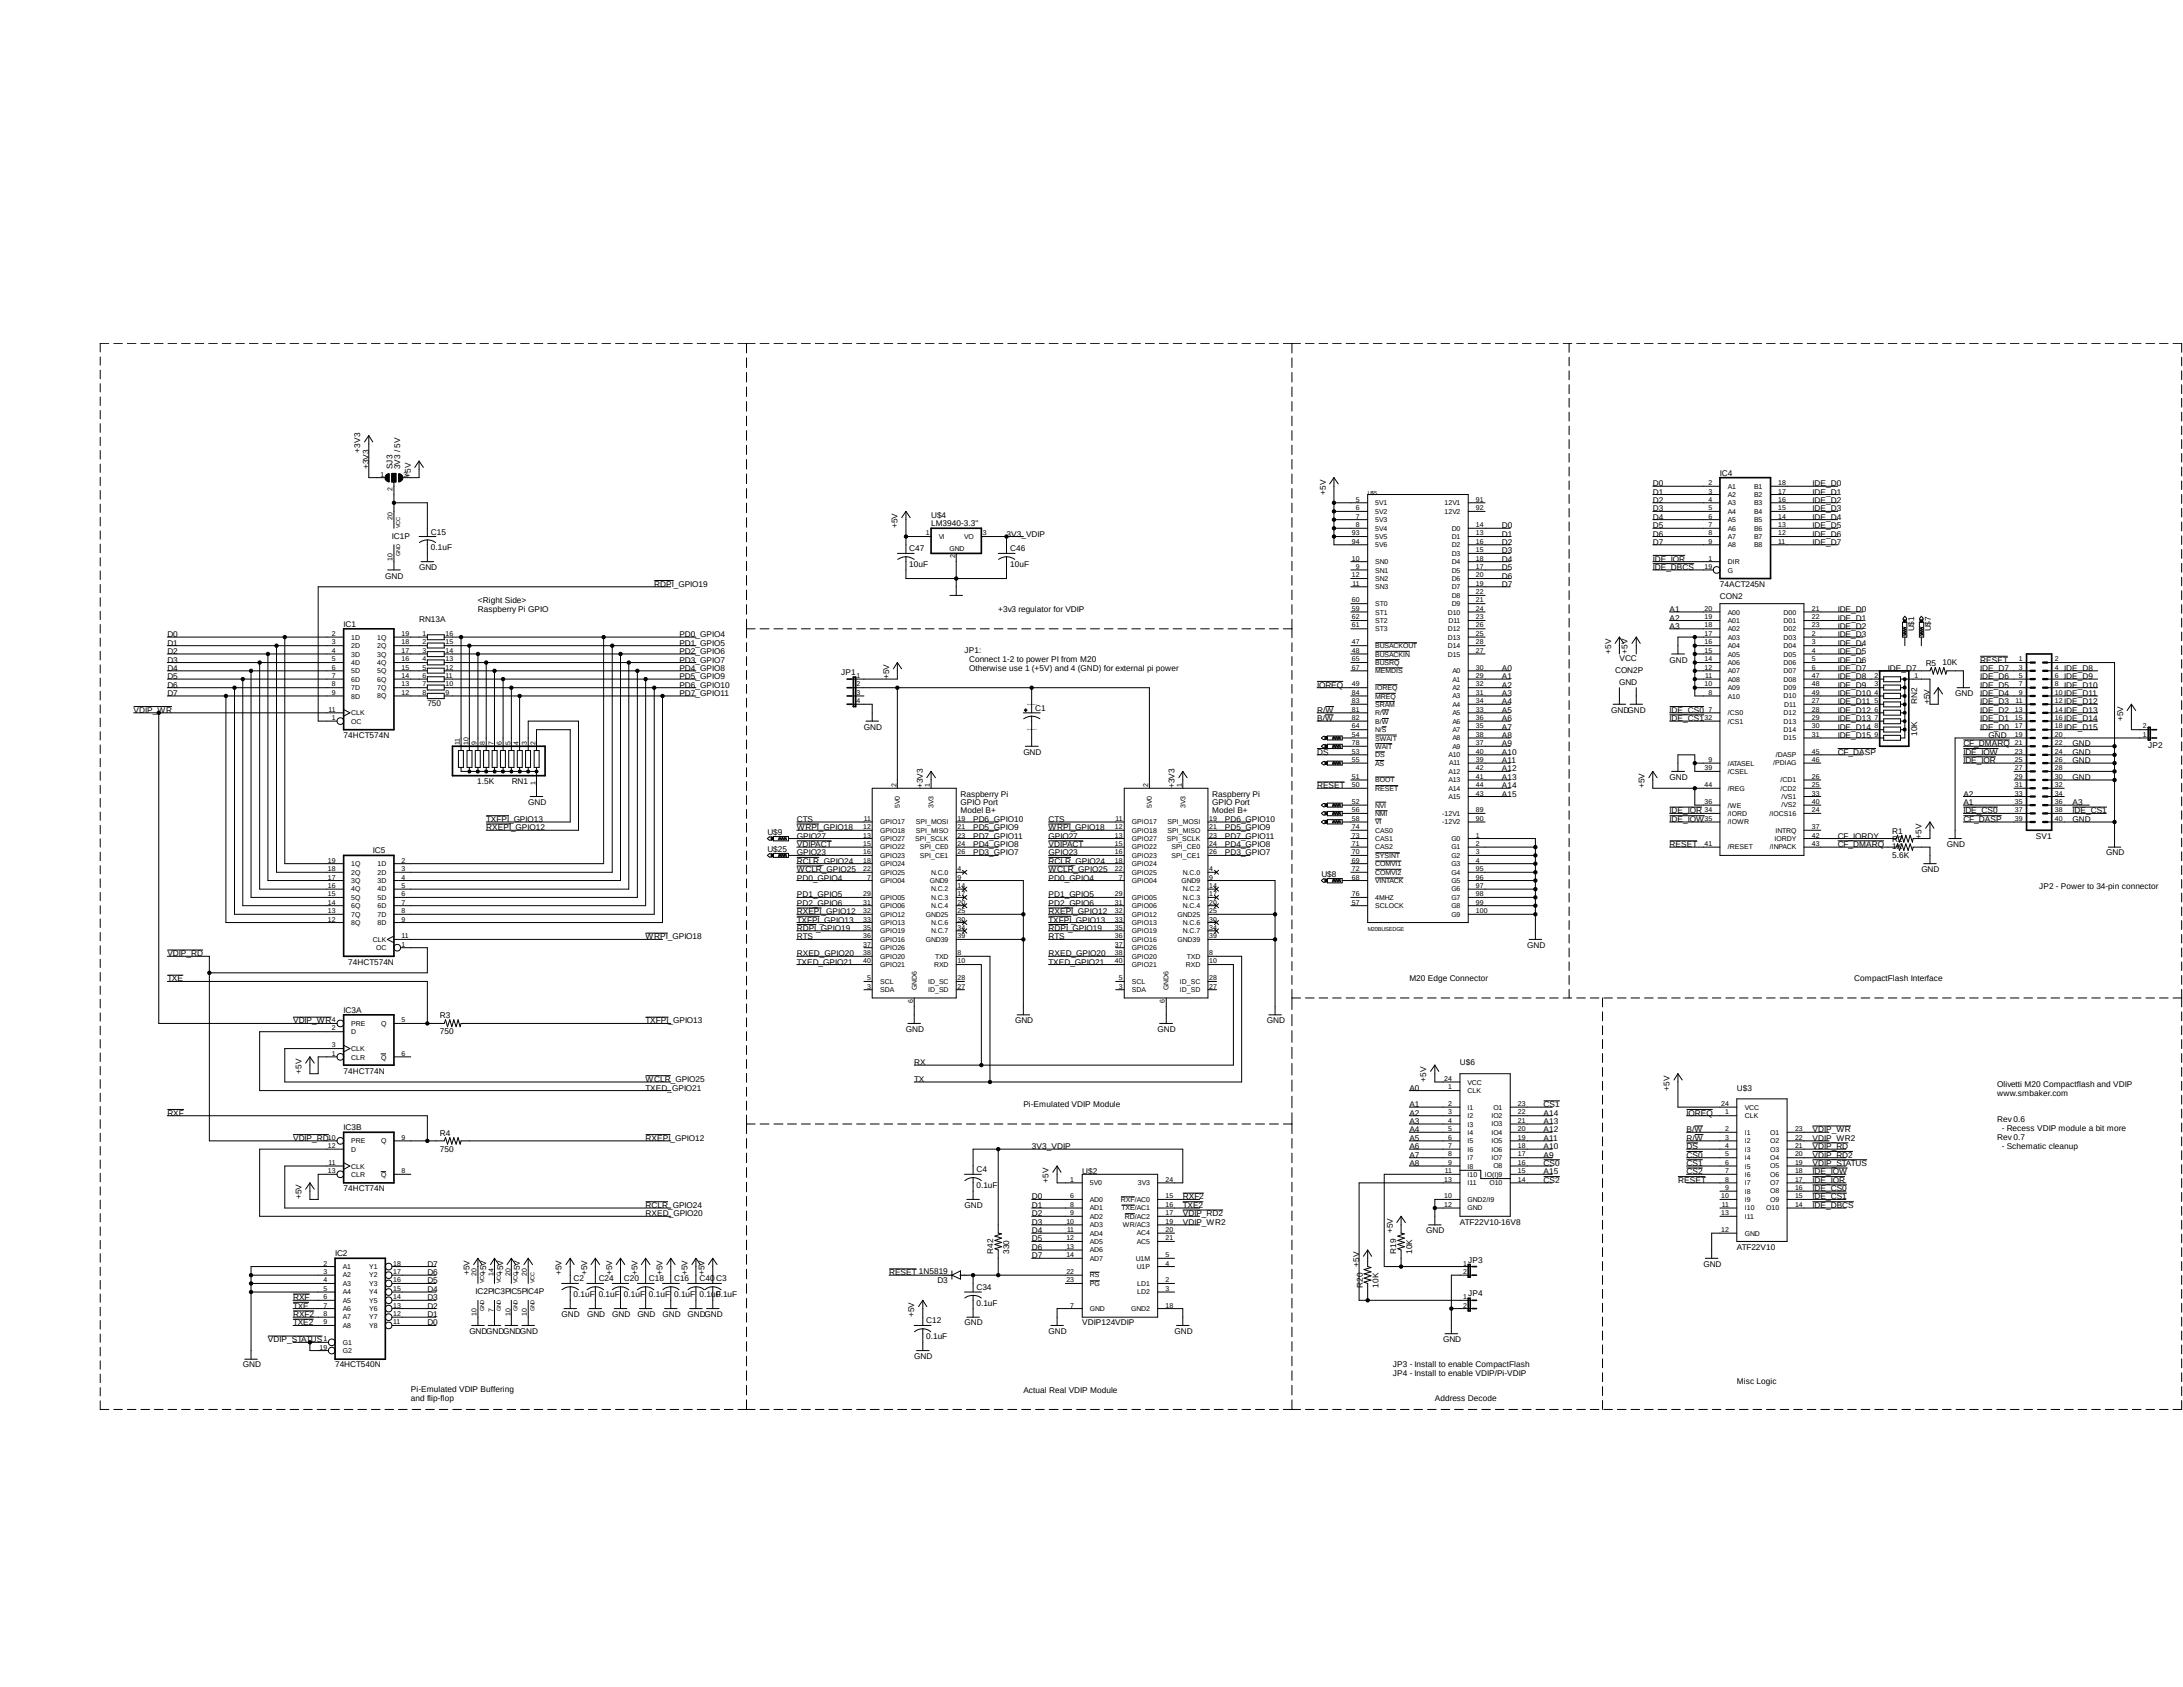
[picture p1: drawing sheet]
<svg xmlns="http://www.w3.org/2000/svg" width="279mm" height="216mm" viewBox="0 0 279 216" stroke-linecap="round" stroke-linejoin="round" font-family="sans-serif">
<defs><g id="words">
<g font-size="1.1">
<text x="46.1" y="57.9" transform="rotate(-90 46.1 57.9)">+3V3</text>
<text x="47.2" y="60.1" transform="rotate(-90 47.2 60.1)">+3V3</text>
<text x="50.2" y="60.1" transform="rotate(-90 50.2 60.1)">SJ3</text>
<text x="51.2" y="60.1" transform="rotate(-90 51.2 60.1)">3V3 / 5V</text>
<text x="52.6" y="61.1" transform="rotate(-90 52.6 61.1)">+5V</text>
<text x="169.7" y="63.3" transform="rotate(-90 169.7 63.3)">+5V</text>
<text x="211.5" y="62.2">D0</text>
<text x="211.5" y="63.3">D1</text>
<text x="211.5" y="64.3">D2</text>
<text x="211.5" y="65.4">D3</text>
<text x="220.1" y="60.9">IC4</text>
<text x="232" y="62.2">IDE_D0</text>
<text x="232" y="63.3">IDE_D1</text>
<text x="232" y="64.3">IDE_D2</text>
<text x="232" y="65.4">IDE_D3</text>
<text x="50.2" y="68.9">IC1P</text>
<text x="55.2" y="70.4">0.1uF</text>
<text x="55.2" y="68.4">C15</text>
<text x="114.9" y="67.6" transform="rotate(-90 114.9 67.6)">+5V</text>
<text x="116.4" y="70.5">C47</text>
<text x="119.2" y="67.3">LM3940-3.3&quot;</text>
<text x="119.2" y="66.3">U$4</text>
<text x="128.8" y="68.7">3V3_VDIP</text>
<text x="129.3" y="70.5">C46</text>
<text x="192.2" y="67.6">D0</text>
<text x="192.2" y="68.7">D1</text>
<text x="192.2" y="69.7">D2</text>
<text x="192.2" y="70.8">D3</text>
<text x="192.2" y="71.9">D4</text>
<text x="211.5" y="66.5">D4</text>
<text x="211.5" y="67.6">D5</text>
<text x="211.5" y="68.7">D6</text>
<text x="211.5" y="69.7">D7</text>
<text x="211.5" y="71.9">IDE_IOR</text>
<text x="232" y="66.5">IDE_D4</text>
<text x="232" y="67.6">IDE_D5</text>
<text x="232" y="68.7">IDE_D6</text>
<text x="232" y="69.7">IDE_D7</text>
<text x="49.3" y="74">GND</text>
<text x="53.6" y="72.9">GND</text>
<text x="61.2" y="77.2">&lt;Right Side&gt;</text>
<text x="83.7" y="75.1">RDPI_GPIO19</text>
<text x="116.4" y="72.6">10uF</text>
<text x="129.3" y="72.6">10uF</text>
<text x="192.2" y="72.9">D5</text>
<text x="192.2" y="74">D6</text>
<text x="192.2" y="75.1">D7</text>
<text x="211.5" y="72.9">IDE_DBCS</text>
<text x="220.1" y="75.1">74ACT245N</text>
<text x="220.1" y="76.7">CON2</text>
<text x="21.4" y="81.5">D0</text>
<text x="21.4" y="82.6">D1</text>
<text x="21.4" y="83.7">D2</text>
<text x="44" y="80.2">IC1</text>
<text x="53.6" y="79.6">RN13A</text>
<text x="61.2" y="78.3">Raspberry Pi GPIO</text>
<text x="87" y="81.5">PD0_GPIO4</text>
<text x="87" y="82.6">PD1_GPIO5</text>
<text x="87" y="83.7">PD2_GPIO6</text>
<text x="123.4" y="83.6">JP1:</text>
<text x="127.8" y="78.3">+3v3 regulator for VDIP</text>
<text x="206.2" y="83.7" transform="rotate(-90 206.2 83.7)">+5V</text>
<text x="208.3" y="83.7" transform="rotate(-90 208.3 83.7)">+5V</text>
<text x="213.7" y="78.3">A1</text>
<text x="213.7" y="79.4">A2</text>
<text x="213.7" y="80.5">A3</text>
<text x="235.2" y="78.3">IDE_D0</text>
<text x="235.2" y="79.4">IDE_D1</text>
<text x="235.2" y="80.5">IDE_D2</text>
<text x="235.2" y="81.5">IDE_D3</text>
<text x="235.2" y="82.6">IDE_D4</text>
<text x="235.2" y="83.7">IDE_D5</text>
<text x="245" y="80.8" transform="rotate(-90 245 80.8)">U$1</text>
<text x="247.1" y="80.8" transform="rotate(-90 247.1 80.8)">U$7</text>
<text x="21.4" y="84.8">D3</text>
<text x="21.4" y="85.9">D4</text>
<text x="21.4" y="86.9">D5</text>
<text x="21.4" y="88">D6</text>
<text x="21.4" y="89.1">D7</text>
<text x="87" y="84.8">PD3_GPIO7</text>
<text x="87" y="85.9">PD4_GPIO8</text>
<text x="87" y="86.9">PD5_GPIO9</text>
<text x="87" y="88">PD6_GPIO10</text>
<text x="87" y="89.1">PD7_GPIO11</text>
<text x="107.7" y="86.4">JP1</text>
<text x="113.8" y="86.9" transform="rotate(-90 113.8 86.9)">+5V</text>
<text x="124" y="84.7">Connect 1-2 to power PI from M20</text>
<text x="124" y="85.9">Otherwise use 1 (+5V) and 4 (GND) for external pi power</text>
<text x="168.6" y="88">IOREQ</text>
<text x="192.2" y="85.9">A0</text>
<text x="192.2" y="86.9">A1</text>
<text x="192.2" y="88">A2</text>
<text x="192.2" y="89.1">A3</text>
<text x="206.7" y="86.1">CON2P</text>
<text x="207.2" y="87.7">GND</text>
<text x="207.3" y="84.6">VCC</text>
<text x="213.7" y="84.8">GND</text>
<text x="235.2" y="84.8">IDE_D6</text>
<text x="235.2" y="85.9">IDE_D7</text>
<text x="235.2" y="86.9">IDE_D8</text>
<text x="235.2" y="88">IDE_D9</text>
<text x="235.2" y="89.1">IDE_D10</text>
<text x="241.6" y="85.9">IDE_D7</text>
<text x="246.5" y="85.2">R5</text>
<text x="248.6" y="85.1">10K</text>
<text x="250.2" y="89.1">GND</text>
<text x="253.4" y="85.9">IDE_D7</text>
<text x="253.4" y="84.8">RESET</text>
<text x="253.4" y="89.1">IDE_D4</text>
<text x="253.4" y="88">IDE_D5</text>
<text x="253.4" y="86.9">IDE_D6</text>
<text x="264.2" y="85.9">IDE_D8</text>
<text x="264.2" y="86.9">IDE_D9</text>
<text x="264.2" y="88">IDE_D10</text>
<text x="264.2" y="89.1">IDE_D11</text>
<text x="17.1" y="91.2">VDIP_WR</text>
<text x="44" y="94.4">74HCT574N</text>
<text x="54.7" y="90.3">750</text>
<text x="110.6" y="93.4">GND</text>
<text x="132.5" y="90.9">C1</text>
<text x="168.6" y="92.3">B/W</text>
<text x="168.6" y="91.2">R/W</text>
<text x="192.2" y="90.1">A4</text>
<text x="192.2" y="91.2">A5</text>
<text x="192.2" y="92.3">A6</text>
<text x="192.2" y="93.4">A7</text>
<text x="192.2" y="94.4">A8</text>
<text x="192.2" y="95.5">A9</text>
<text x="206.2" y="91.2">GNDGND</text>
<text x="213.7" y="91.2">IDE_CS0</text>
<text x="213.7" y="92.3">IDE_CS1</text>
<text x="235.2" y="90.1">IDE_D11</text>
<text x="235.2" y="91.2">IDE_D12</text>
<text x="235.2" y="92.3">IDE_D13</text>
<text x="235.2" y="93.4">IDE_D14</text>
<text x="235.2" y="94.4">IDE_D15</text>
<text x="245.4" y="94.2" transform="rotate(-90 245.4 94.2)">10K</text>
<text x="245.4" y="90.1" transform="rotate(-90 245.4 90.1)">RN2</text>
<text x="247" y="90.1" transform="rotate(-90 247 90.1)">+5V</text>
<text x="251.3" y="95.5">CF_DMARQ</text>
<text x="253.4" y="93.4">IDE_D0</text>
<text x="253.4" y="92.3">IDE_D1</text>
<text x="253.4" y="91.2">IDE_D2</text>
<text x="253.4" y="90.1">IDE_D3</text>
<text x="254.5" y="94.4">GND</text>
<text x="264.2" y="90.1">IDE_D12</text>
<text x="264.2" y="91.2">IDE_D13</text>
<text x="264.2" y="92.3">IDE_D14</text>
<text x="264.2" y="93.4">IDE_D15</text>
<text x="265.3" y="95.5">GND</text>
<text x="271.7" y="92.3" transform="rotate(-90 271.7 92.3)">+5V</text>
<text x="275" y="95.8">JP2</text>
<text x="61.1" y="100.3">1.5K</text>
<text x="65.5" y="100.3">RN1</text>
<text x="118.1" y="100.9" transform="rotate(-90 118.1 100.9)">+3V3</text>
<text x="122.9" y="102">Raspberry Pi</text>
<text x="131" y="96.6">GND</text>
<text x="150.3" y="100.9" transform="rotate(-90 150.3 100.9)">+3V3</text>
<text x="155.2" y="102">Raspberry Pi</text>
<text x="168.6" y="100.9">RESET</text>
<text x="168.6" y="96.6">DS</text>
<text x="192.2" y="96.6">A10</text>
<text x="192.2" y="97.7">A11</text>
<text x="192.2" y="98.7">A12</text>
<text x="192.2" y="99.8">A13</text>
<text x="192.2" y="100.9">A14</text>
<text x="192.2" y="102">A15</text>
<text x="210.5" y="100.9" transform="rotate(-90 210.5 100.9)">+5V</text>
<text x="213.7" y="99.8">GND</text>
<text x="235.2" y="96.6">CF_DASP</text>
<text x="251.3" y="102">A2</text>
<text x="251.3" y="96.6">IDE_IOW</text>
<text x="251.3" y="97.7">IDE_IOR</text>
<text x="265.3" y="99.8">GND</text>
<text x="265.3" y="97.7">GND</text>
<text x="265.3" y="96.6">GND</text>
<text x="62.2" y="105.2">TXFPI_GPIO13</text>
<text x="62.2" y="106.3">RXEPI_GPIO12</text>
<text x="67.6" y="103">GND</text>
<text x="98.2" y="106.9">U$9</text>
<text x="102" y="106.3">WRPI_GPIO18</text>
<text x="102" y="107.3">GPIO27</text>
<text x="102" y="105.2">CTS</text>
<text x="122.9" y="103">GPIO Port</text>
<text x="122.9" y="104.1">Model B+</text>
<text x="124.5" y="106.3">PD5_GPIO9</text>
<text x="124.5" y="105.2">PD6_GPIO10</text>
<text x="124.5" y="107.3">PD7_GPIO11</text>
<text x="134.2" y="106.3">WRPI_GPIO18</text>
<text x="134.2" y="107.3">GPIO27</text>
<text x="134.2" y="105.2">CTS</text>
<text x="155.2" y="103">GPIO Port</text>
<text x="155.2" y="104.1">Model B+</text>
<text x="156.8" y="106.3">PD5_GPIO9</text>
<text x="156.8" y="105.2">PD6_GPIO10</text>
<text x="156.8" y="107.3">PD7_GPIO11</text>
<text x="213.7" y="105.2">IDE_IOW</text>
<text x="213.7" y="104.1">IDE_IOR</text>
<text x="235.2" y="107.3">CF_IORDY</text>
<text x="242.2" y="106.7">R1</text>
<text x="242.2" y="107.8">R2</text>
<text x="245.9" y="107.3" transform="rotate(-90 245.9 107.3)">+5V</text>
<text x="251.3" y="103">A1</text>
<text x="251.3" y="104.1">IDE_CS0</text>
<text x="251.3" y="105.2">CF_DASP</text>
<text x="260.6" y="107.4">SV1</text>
<text x="265.3" y="103">A3</text>
<text x="265.3" y="105.2">GND</text>
<text x="265.3" y="104.1">IDE_CS1</text>
<text x="47.7" y="109.2">IC5</text>
<text x="98.2" y="109.1">U$25</text>
<text x="102" y="111.6">WCLR_GPIO25</text>
<text x="102" y="110.6">RCLR_GPIO24</text>
<text x="102" y="112.7">PD0_GPIO4</text>
<text x="102" y="109.5">GPIO23</text>
<text x="102" y="108.4">VDIPACT</text>
<text x="124.5" y="109.5">PD3_GPIO7</text>
<text x="124.5" y="108.4">PD4_GPIO8</text>
<text x="134.2" y="111.6">WCLR_GPIO25</text>
<text x="134.2" y="110.6">RCLR_GPIO24</text>
<text x="134.2" y="112.7">PD0_GPIO4</text>
<text x="134.2" y="108.4">VDIPACT</text>
<text x="134.2" y="109.5">GPIO23</text>
<text x="156.8" y="109.5">PD3_GPIO7</text>
<text x="156.8" y="108.4">PD4_GPIO8</text>
<text x="169.1" y="112.3">U$8</text>
<text x="213.7" y="108.4">RESET</text>
<text x="235.2" y="108.4">CF_DMARQ</text>
<text x="242.2" y="108.7">1K</text>
<text x="242.2" y="109.8">5.6K</text>
<text x="245.9" y="111.6">GND</text>
<text x="249.2" y="108.4">GND</text>
<text x="261" y="113.8">JP2 - Power to 34-pin connector</text>
<text x="269.6" y="109.5">GND</text>
<text x="102" y="114.9">PD1_GPIO5</text>
<text x="102" y="115.9">PD2_GPIO6</text>
<text x="102" y="119.2">RDPI_GPIO19</text>
<text x="102" y="118.1">TXFPI_GPIO13</text>
<text x="102" y="117">RXEPI_GPIO12</text>
<text x="134.2" y="114.9">PD1_GPIO5</text>
<text x="134.2" y="115.9">PD2_GPIO6</text>
<text x="134.2" y="119.2">RDPI_GPIO19</text>
<text x="134.2" y="118.1">TXFPI_GPIO13</text>
<text x="134.2" y="117">RXEPI_GPIO12</text>
<text x="21.4" y="125.6">TXE</text>
<text x="21.4" y="122.4">VDIP_RD</text>
<text x="44.6" y="123.4">74HCT574N</text>
<text x="82.6" y="120.2">WRPI_GPIO18</text>
<text x="102" y="123.4">TXED_GPIO21</text>
<text x="102" y="122.4">RXED_GPIO20</text>
<text x="102" y="120.2">RTS</text>
<text x="134.2" y="123.4">TXED_GPIO21</text>
<text x="134.2" y="120.2">RTS</text>
<text x="134.2" y="122.4">RXED_GPIO20</text>
<text x="180.4" y="125.6">M20 Edge Connector</text>
<text x="195.5" y="121.3">GND</text>
<text x="237.3" y="125.6">CompactFlash Interface</text>
<text x="37.5" y="131">VDIP_WR</text>
<text x="44" y="129.6">IC3A</text>
<text x="56.3" y="130.3">R3</text>
<text x="82.6" y="131">TXFPI_GPIO13</text>
<text x="129.9" y="131">GND</text>
<text x="162.1" y="131">GND</text>
<text x="38.6" y="137.4" transform="rotate(-90 38.6 137.4)">+5V</text>
<text x="44" y="137.4">74HCT74N</text>
<text x="56.3" y="132.4">750</text>
<text x="116" y="132">GND</text>
<text x="117" y="136.3">RX</text>
<text x="148.2" y="132">GND</text>
<text x="186.9" y="136.3">U$6</text>
<text x="21.4" y="142.8">RXF</text>
<text x="82.6" y="139.6">TXED_GPIO21</text>
<text x="82.6" y="138.5">WCLR_GPIO25</text>
<text x="117" y="138.5">TX</text>
<text x="131" y="141.7">Pi-Emulated VDIP Module</text>
<text x="180.4" y="139.6">A0</text>
<text x="180.4" y="141.7">A1</text>
<text x="180.4" y="142.8">A2</text>
<text x="180.4" y="143.8">A3</text>
<text x="182.5" y="138.5" transform="rotate(-90 182.5 138.5)">+5V</text>
<text x="197.6" y="143.8">A13</text>
<text x="197.6" y="142.8">A14</text>
<text x="197.6" y="141.7">CS1</text>
<text x="213.7" y="139.6" transform="rotate(-90 213.7 139.6)">+5V</text>
<text x="215.9" y="142.8">IOREQ</text>
<text x="222.3" y="139.6">U$3</text>
<text x="255.6" y="139.1">Olivetti M20 Compactflash and VDIP</text>
<text x="255.6" y="143.6">Rev 0.6</text>
<text x="255.6" y="140.2">www.smbaker.com</text>
<text x="37.5" y="146">VDIP_RD</text>
<text x="44" y="144.7">IC3B</text>
<text x="56.3" y="147.4">750</text>
<text x="56.3" y="145.4">R4</text>
<text x="82.6" y="146">RXEPI_GPIO12</text>
<text x="132.1" y="147.1">3V3_VDIP</text>
<text x="180.4" y="144.9">A4</text>
<text x="180.4" y="146">A5</text>
<text x="180.4" y="147.1">A6</text>
<text x="180.4" y="148.2">A7</text>
<text x="180.4" y="149.2">A8</text>
<text x="197.6" y="148.2">A9</text>
<text x="197.6" y="147.1">A10</text>
<text x="197.6" y="146">A11</text>
<text x="197.6" y="144.9">A12</text>
<text x="197.6" y="149.2">CS0</text>
<text x="215.9" y="144.9">B/W</text>
<text x="215.9" y="146">R/W</text>
<text x="215.9" y="147.1">DS</text>
<text x="215.9" y="148.2">CS0</text>
<text x="215.9" y="149.2">CS1</text>
<text x="232" y="144.9">VDIP_WR</text>
<text x="232" y="147.1">VDIP_RD</text>
<text x="232" y="149.2">VDIP_STATUS</text>
<text x="232" y="148.2">VDIP_RD2</text>
<text x="232" y="146">VDIP_WR2</text>
<text x="255.6" y="145.9">Rev 0.7</text>
<text x="256.2" y="144.8">- Recess VDIP module a bit more</text>
<text x="256.2" y="147.1">- Schematic cleanup</text>
<text x="38.6" y="153.5" transform="rotate(-90 38.6 153.5)">+5V</text>
<text x="44" y="152.4">74HCT74N</text>
<text x="82.6" y="154.6">RCLR_GPIO24</text>
<text x="82.6" y="155.7">RXED_GPIO20</text>
<text x="123.4" y="154.6">GND</text>
<text x="125" y="152.1">0.1uF</text>
<text x="125" y="150">C4</text>
<text x="132.1" y="153.5">D0</text>
<text x="132.1" y="154.6">D1</text>
<text x="132.1" y="155.7">D2</text>
<text x="134.2" y="151.4" transform="rotate(-90 134.2 151.4)">+5V</text>
<text x="138.5" y="150.3">U$2</text>
<text x="151.4" y="154.6">TXE2</text>
<text x="151.4" y="153.5">RXF2</text>
<text x="151.4" y="155.7">VDIP_RD2</text>
<text x="197.6" y="150.3">A15</text>
<text x="197.6" y="151.4">CS2</text>
<text x="214.8" y="151.4">RESET</text>
<text x="215.9" y="150.3">CS2</text>
<text x="232" y="150.3">IDE_IOW</text>
<text x="232" y="152.4">IDE_CS0</text>
<text x="232" y="153.5">IDE_CS1</text>
<text x="232" y="154.6">IDE_DBCS</text>
<text x="232" y="151.4">IDE_IOR</text>
<text x="42.9" y="160.8">IC2</text>
<text x="127.1" y="160.5" transform="rotate(-90 127.1 160.5)">R42</text>
<text x="129.2" y="160.5" transform="rotate(-90 129.2 160.5)">330</text>
<text x="132.1" y="156.8">D3</text>
<text x="132.1" y="157.8">D4</text>
<text x="132.1" y="158.9">D5</text>
<text x="132.1" y="160">D6</text>
<text x="132.1" y="161">D7</text>
<text x="151.4" y="156.8">VDIP_WR2</text>
<text x="178.3" y="157.8" transform="rotate(-90 178.3 157.8)">+5V</text>
<text x="178.7" y="160.5" transform="rotate(-90 178.7 160.5)">R19</text>
<text x="180.7" y="160.5" transform="rotate(-90 180.7 160.5)">10K</text>
<text x="182.5" y="157.8">GND</text>
<text x="186.9" y="156.8">ATF22V10-16V8</text>
<text x="187.9" y="161.6">JP3</text>
<text x="222.3" y="160">ATF22V10</text>
<text x="37.5" y="167.5">TXE</text>
<text x="37.5" y="166.4">RXF</text>
<text x="54.7" y="167.5">D2</text>
<text x="54.7" y="166.4">D3</text>
<text x="54.7" y="165.4">D4</text>
<text x="54.7" y="164.3">D5</text>
<text x="54.7" y="163.2">D6</text>
<text x="54.7" y="162.1">D7</text>
<text x="60.1" y="163.2" transform="rotate(-90 60.1 163.2)">+5V</text>
<text x="60.9" y="165.6">IC2PIC3PIC5PIC4P</text>
<text x="62.2" y="163.2" transform="rotate(-90 62.2 163.2)">+5V</text>
<text x="64.4" y="163.2" transform="rotate(-90 64.4 163.2)">+5V</text>
<text x="66.5" y="163.2" transform="rotate(-90 66.5 163.2)">+5V</text>
<text x="71.9" y="163.2" transform="rotate(-90 71.9 163.2)">+5V</text>
<text x="73.4" y="164">C2</text>
<text x="73.4" y="166">0.1uF 0.1uF 0.1uF 0.1uF 0.1uF 0.1uF</text>
<text x="75.1" y="163.2" transform="rotate(-90 75.1 163.2)">+5V</text>
<text x="76.6" y="164">C24</text>
<text x="78.4" y="163.2" transform="rotate(-90 78.4 163.2)">+5V</text>
<text x="79.8" y="164">C20</text>
<text x="81.6" y="163.2" transform="rotate(-90 81.6 163.2)">+5V</text>
<text x="83.1" y="164">C18</text>
<text x="84.8" y="163.2" transform="rotate(-90 84.8 163.2)">+5V</text>
<text x="86.3" y="164">C16</text>
<text x="88" y="163.2" transform="rotate(-90 88 163.2)">+5V</text>
<text x="89.5" y="164">C40C3</text>
<text x="90.2" y="163.2" transform="rotate(-90 90.2 163.2)">+5V</text>
<text x="91.7" y="166">0.1uF</text>
<text x="113.8" y="163.2">RESET 1N5819</text>
<text x="120" y="164.2">D3</text>
<text x="125" y="167.1">0.1uF</text>
<text x="125" y="165.1">C34</text>
<text x="173.9" y="162.1" transform="rotate(-90 173.9 162.1)">+5V</text>
<text x="174.4" y="164.8" transform="rotate(-90 174.4 164.8)">R20</text>
<text x="176.4" y="164.8" transform="rotate(-90 176.4 164.8)">10K</text>
<text x="187.9" y="165.9">JP4</text>
<text x="218" y="162.1">GND</text>
<text x="34.3" y="171.8">VDIP_STATUS</text>
<text x="37.5" y="169.6">TXE2</text>
<text x="37.5" y="168.6">RXF2</text>
<text x="54.7" y="169.6">D0</text>
<text x="54.7" y="168.6">D1</text>
<text x="60.1" y="170.7">GNDGNDGNDGND</text>
<text x="71.9" y="168.6">GND</text>
<text x="75.1" y="168.6">GND</text>
<text x="78.4" y="168.6">GND</text>
<text x="81.6" y="168.6">GND</text>
<text x="84.8" y="168.6">GND</text>
<text x="88" y="168.6">GNDGND</text>
<text x="117" y="168.6" transform="rotate(-90 117 168.6)">+5V</text>
<text x="117" y="173.9">GND</text>
<text x="118.5" y="171.4">0.1uF</text>
<text x="118.5" y="169.4">C12</text>
<text x="123.4" y="169.6">GND</text>
<text x="134.2" y="170.7">GND</text>
<text x="138.5" y="169.6">VDIP124VDIP</text>
<text x="150.3" y="170.7">GND</text>
<text x="184.7" y="171.8">GND</text>
<text x="31.1" y="175">GND</text>
<text x="42.9" y="175">74HCT540N</text>
<text x="52.6" y="178.1">Pi-Emulated VDIP Buffering</text>
<text x="52.6" y="179.3">and flip-flop</text>
<text x="131" y="178.2">Actual Real VDIP Module</text>
<text x="178.3" y="174.9">JP3 - Install to enable CompactFlash</text>
<text x="178.3" y="176.1">JP4 - Install to enable VDIP/Pi-VDIP</text>
<text x="183.6" y="179.3">Address Decode</text>
<text x="222.3" y="177.2">Misc Logic</text>
</g>
<g font-size=".9">
<text x="48.7" y="61">1</text>
<text x="50.2" y="62.9" transform="rotate(-90 50.2 62.9)">2</text>
<text x="51.6" y="61">3</text>
<text x="173.5" y="64.2">5</text>
<text x="173.5" y="65.3">6</text>
<text x="176" y="64.7">5V1</text>
<text x="176" y="65.7">5V2</text>
<text x="184.9" y="65.7">12V2</text>
<text x="184.9" y="64.7">12V1</text>
<text x="188.9" y="65.3">92</text>
<text x="188.9" y="64.2">91</text>
<text x="218.7" y="62.1">2</text>
<text x="218.7" y="63.2">3</text>
<text x="218.7" y="64.2">4</text>
<text x="218.7" y="65.3">5</text>
<text x="221.1" y="62.5">A1</text>
<text x="221.1" y="63.6">A2</text>
<text x="221.1" y="64.7">A3</text>
<text x="221.1" y="65.7">A4</text>
<text x="224.5" y="65.7">B4</text>
<text x="224.5" y="64.7">B3</text>
<text x="224.5" y="63.6">B2</text>
<text x="224.5" y="62.5">B1</text>
<text x="227.6" y="65.3">15</text>
<text x="227.6" y="64.2">16</text>
<text x="227.6" y="63.2">17</text>
<text x="227.6" y="62.1">18</text>
<text x="50.2" y="71.8" transform="rotate(-90 50.2 71.8)">10</text>
<text x="50.2" y="66.6" transform="rotate(-90 50.2 66.6)">20</text>
<text x="118.5" y="68.5">1</text>
<text x="120.1" y="69">VI</text>
<text x="121.5" y="70.5">GND</text>
<text x="122.3" y="71.5" transform="rotate(-90 122.3 71.5)">2</text>
<text x="123.4" y="69">VO</text>
<text x="125.8" y="68.5">3</text>
<text x="173" y="68.5">93</text>
<text x="173" y="69.6">94</text>
<text x="173" y="71.8">10</text>
<text x="173.5" y="66.4">7</text>
<text x="173.5" y="67.4">8</text>
<text x="176" y="66.8">5V3</text>
<text x="176" y="67.9">5V4</text>
<text x="176" y="69">5V5</text>
<text x="176" y="70.1">5V6</text>
<text x="185.8" y="67.9">D0</text>
<text x="185.8" y="69">D1</text>
<text x="185.8" y="70.1">D2</text>
<text x="185.8" y="71.1">D3</text>
<text x="188.9" y="67.4">14</text>
<text x="188.9" y="68.5">13</text>
<text x="188.9" y="69.6">16</text>
<text x="188.9" y="70.7">15</text>
<text x="188.9" y="71.8">18</text>
<text x="218.7" y="71.8">1</text>
<text x="218.7" y="66.4">6</text>
<text x="218.7" y="67.4">7</text>
<text x="218.7" y="68.5">8</text>
<text x="218.7" y="69.6">9</text>
<text x="221.1" y="66.8">A5</text>
<text x="221.1" y="67.9">A6</text>
<text x="221.1" y="69">A7</text>
<text x="221.1" y="70.1">A8</text>
<text x="224.5" y="70.1">B8</text>
<text x="224.5" y="69">B7</text>
<text x="224.5" y="67.9">B6</text>
<text x="224.5" y="66.8">B5</text>
<text x="227.6" y="69.6">11</text>
<text x="227.6" y="68.5">12</text>
<text x="227.6" y="67.4">13</text>
<text x="227.6" y="66.4">14</text>
<text x="173" y="73.9">12</text>
<text x="173" y="77.1">60</text>
<text x="173.1" y="75">11</text>
<text x="173.5" y="72.8">9</text>
<text x="176" y="72.2">SN0</text>
<text x="176" y="73.3">SN1</text>
<text x="176" y="74.3">SN2</text>
<text x="176" y="75.4">SN3</text>
<text x="176" y="77.6">ST0</text>
<text x="185.8" y="72.2">D4</text>
<text x="185.8" y="73.3">D5</text>
<text x="185.8" y="74.3">D6</text>
<text x="185.8" y="75.4">D7</text>
<text x="185.8" y="76.5">D8</text>
<text x="185.8" y="77.6">D9</text>
<text x="188.9" y="72.8">17</text>
<text x="188.9" y="73.9">20</text>
<text x="188.9" y="75">19</text>
<text x="188.9" y="76">22</text>
<text x="188.9" y="77.1">21</text>
<text x="218.1" y="72.8">19</text>
<text x="221.1" y="72.2">DIR</text>
<text x="221.1" y="73.3">G</text>
<text x="42.5" y="81.4">2</text>
<text x="42.5" y="82.5">3</text>
<text x="42.5" y="83.6">4</text>
<text x="45" y="81.9">1D</text>
<text x="45" y="82.9">2D</text>
<text x="48.3" y="82.9">2Q</text>
<text x="48.3" y="81.9">1Q</text>
<text x="51.4" y="83.6">17</text>
<text x="51.4" y="82.5">18</text>
<text x="51.4" y="81.4">19</text>
<text x="54.1" y="81.4">1</text>
<text x="54.1" y="82.5">2</text>
<text x="54.1" y="83.6">3</text>
<text x="57" y="81.4">16</text>
<text x="57" y="82.5">15</text>
<text x="57" y="83.6">14</text>
<text x="173" y="78.2">59</text>
<text x="173" y="79.2">62</text>
<text x="173" y="80.3">61</text>
<text x="173" y="82.5">47</text>
<text x="173" y="83.6">48</text>
<text x="176" y="78.7">ST1</text>
<text x="176" y="79.7">ST2</text>
<text x="176" y="80.8">ST3</text>
<text x="176" y="82.9">BUSACKOUT</text>
<text x="185.3" y="78.7">D10</text>
<text x="185.3" y="80.8">D12</text>
<text x="185.3" y="81.9">D13</text>
<text x="185.3" y="82.9">D14</text>
<text x="185.4" y="79.7">D11</text>
<text x="188.9" y="78.2">24</text>
<text x="188.9" y="79.2">23</text>
<text x="188.9" y="80.3">26</text>
<text x="188.9" y="81.4">25</text>
<text x="188.9" y="82.5">28</text>
<text x="188.9" y="83.6">27</text>
<text x="218.1" y="78.2">20</text>
<text x="218.1" y="79.2">19</text>
<text x="218.1" y="80.3">18</text>
<text x="218.1" y="81.4">17</text>
<text x="218.1" y="82.5">16</text>
<text x="218.1" y="83.6">15</text>
<text x="221.1" y="78.7">A00</text>
<text x="221.1" y="79.7">A01</text>
<text x="221.1" y="80.8">A02</text>
<text x="221.1" y="81.9">A03</text>
<text x="221.1" y="82.9">A04</text>
<text x="228.3" y="78.7">D00</text>
<text x="228.3" y="79.7">D01</text>
<text x="228.3" y="80.8">D02</text>
<text x="228.3" y="81.9">D03</text>
<text x="228.3" y="82.9">D04</text>
<text x="231.9" y="78.2">21</text>
<text x="231.9" y="79.2">22</text>
<text x="231.9" y="80.3">23</text>
<text x="231.9" y="81.4">2</text>
<text x="231.9" y="82.5">3</text>
<text x="231.9" y="83.6">4</text>
<text x="42.5" y="84.6">5</text>
<text x="42.5" y="85.7">6</text>
<text x="42.5" y="86.8">7</text>
<text x="42.5" y="87.8">8</text>
<text x="42.5" y="88.9">9</text>
<text x="45" y="84">3D</text>
<text x="45" y="85.1">4D</text>
<text x="45" y="86.2">5D</text>
<text x="45" y="87.2">6D</text>
<text x="45" y="88.3">7D</text>
<text x="45" y="89.4">8D</text>
<text x="48.3" y="89.4">8Q</text>
<text x="48.3" y="88.3">7Q</text>
<text x="48.3" y="87.2">6Q</text>
<text x="48.3" y="86.1">5Q</text>
<text x="48.3" y="85.1">4Q</text>
<text x="48.3" y="84">3Q</text>
<text x="51.4" y="88.9">12</text>
<text x="51.4" y="87.8">13</text>
<text x="51.4" y="86.8">14</text>
<text x="51.4" y="85.7">15</text>
<text x="51.4" y="84.6">16</text>
<text x="54.1" y="84.6">4</text>
<text x="54.1" y="85.7">5</text>
<text x="54.1" y="86.8">6</text>
<text x="54.1" y="87.8">7</text>
<text x="54.1" y="88.9">8</text>
<text x="57" y="84.6">13</text>
<text x="57" y="85.7">12</text>
<text x="57" y="86.8">11</text>
<text x="57" y="87.8">10</text>
<text x="57" y="88.9">9</text>
<text x="109.6" y="86.8">1</text>
<text x="109.6" y="87.8">2</text>
<text x="109.6" y="88.9">3</text>
<text x="173" y="87.8">49</text>
<text x="173" y="88.9">84</text>
<text x="173" y="84.6">65</text>
<text x="173" y="85.7">67</text>
<text x="176" y="84">BUSACKIN</text>
<text x="176" y="88.3">IOREQ</text>
<text x="176" y="89.4">MREQ</text>
<text x="176" y="85.1">BUSRQ</text>
<text x="176" y="86.2">MEMDIS</text>
<text x="185.3" y="84">D15</text>
<text x="185.9" y="86.1">A0</text>
<text x="185.9" y="87.2">A1</text>
<text x="185.9" y="88.3">A2</text>
<text x="185.9" y="89.4">A3</text>
<text x="188.9" y="85.7">30</text>
<text x="188.9" y="86.8">29</text>
<text x="188.9" y="87.8">32</text>
<text x="188.9" y="88.9">31</text>
<text x="218.1" y="84.6">14</text>
<text x="218.1" y="85.7">12</text>
<text x="218.1" y="87.8">10</text>
<text x="218.2" y="86.8">11</text>
<text x="218.7" y="88.9">8</text>
<text x="221.1" y="84">A05</text>
<text x="221.1" y="85.1">A06</text>
<text x="221.1" y="86.2">A07</text>
<text x="221.1" y="87.2">A08</text>
<text x="221.1" y="88.3">A09</text>
<text x="221.1" y="89.4">A10</text>
<text x="228.3" y="84">D05</text>
<text x="228.3" y="85.1">D06</text>
<text x="228.3" y="86.1">D07</text>
<text x="228.3" y="87.2">D08</text>
<text x="228.3" y="88.3">D09</text>
<text x="228.3" y="89.4">D10</text>
<text x="231.9" y="84.6">5</text>
<text x="231.9" y="85.7">6</text>
<text x="231.9" y="86.8">47</text>
<text x="231.9" y="87.8">48</text>
<text x="231.9" y="88.9">49</text>
<text x="239.9" y="86.8">2</text>
<text x="239.9" y="87.8">3</text>
<text x="239.9" y="88.9">4</text>
<text x="245" y="86.8">1</text>
<text x="258.4" y="84.6">1</text>
<text x="258.4" y="85.7">3</text>
<text x="258.4" y="86.8">5</text>
<text x="258.4" y="87.8">7</text>
<text x="258.4" y="88.9">9</text>
<text x="263" y="84.6">2</text>
<text x="263" y="85.7">4</text>
<text x="263" y="86.8">6</text>
<text x="263" y="87.8">8</text>
<text x="263" y="88.9">10</text>
<text x="42" y="91.1">11</text>
<text x="42.5" y="92.2">1</text>
<text x="45" y="92.6">OC</text>
<text x="45" y="91.5">CLK</text>
<text x="58.8" y="95.4" transform="rotate(-90 58.8 95.4)">11</text>
<text x="59.9" y="95.4" transform="rotate(-90 59.9 95.4)">10</text>
<text x="61" y="95.4" transform="rotate(-90 61 95.4)">9</text>
<text x="62.1" y="95.4" transform="rotate(-90 62.1 95.4)">8</text>
<text x="63.2" y="95.4" transform="rotate(-90 63.2 95.4)">7</text>
<text x="64.2" y="95.4" transform="rotate(-90 64.2 95.4)">6</text>
<text x="65.3" y="95.4" transform="rotate(-90 65.3 95.4)">5</text>
<text x="66.4" y="95.4" transform="rotate(-90 66.4 95.4)">4</text>
<text x="67.4" y="95.4" transform="rotate(-90 67.4 95.4)">3</text>
<text x="68.5" y="95.4" transform="rotate(-90 68.5 95.4)">2</text>
<text x="109.6" y="90">4</text>
<text x="173" y="90">83</text>
<text x="173" y="91.1">81</text>
<text x="173" y="92.2">82</text>
<text x="173" y="93.2">64</text>
<text x="173" y="94.3">54</text>
<text x="173" y="95.4">78</text>
<text x="176" y="90.5">SRAM</text>
<text x="176" y="91.5">R/W</text>
<text x="176" y="92.6">B/W</text>
<text x="176" y="93.7">N/S</text>
<text x="176" y="94.8">SWAIT</text>
<text x="176" y="95.8">WAIT</text>
<text x="185.9" y="90.5">A4</text>
<text x="185.9" y="91.5">A5</text>
<text x="185.9" y="92.6">A6</text>
<text x="185.9" y="93.7">A7</text>
<text x="185.9" y="94.7">A8</text>
<text x="185.9" y="95.8">A9</text>
<text x="188.9" y="90">34</text>
<text x="188.9" y="91.1">33</text>
<text x="188.9" y="92.2">36</text>
<text x="188.9" y="93.2">35</text>
<text x="188.9" y="94.3">38</text>
<text x="188.9" y="95.4">37</text>
<text x="218.1" y="92.2">32</text>
<text x="218.7" y="91.1">7</text>
<text x="221.1" y="91.5">/CS0</text>
<text x="221.1" y="92.6">/CS1</text>
<text x="228.3" y="91.5">D12</text>
<text x="228.3" y="92.6">D13</text>
<text x="228.3" y="93.7">D14</text>
<text x="228.3" y="94.7">D15</text>
<text x="228.3" y="90.5">D11</text>
<text x="231.9" y="90">27</text>
<text x="231.9" y="91.1">28</text>
<text x="231.9" y="92.2">29</text>
<text x="231.9" y="93.2">30</text>
<text x="231.9" y="94.3">31</text>
<text x="239.9" y="90">5</text>
<text x="239.9" y="91.1">6</text>
<text x="239.9" y="92.2">7</text>
<text x="239.9" y="93.2">8</text>
<text x="239.9" y="94.3">9</text>
<text x="257.9" y="91.1">13</text>
<text x="257.9" y="92.2">15</text>
<text x="257.9" y="93.2">17</text>
<text x="257.9" y="94.3">19</text>
<text x="257.9" y="95.4">21</text>
<text x="258" y="90">11</text>
<text x="263" y="90">12</text>
<text x="263" y="91.1">14</text>
<text x="263" y="92.2">16</text>
<text x="263" y="93.2">18</text>
<text x="263" y="94.3">20</text>
<text x="263" y="95.4">22</text>
<text x="274.3" y="94.3">1</text>
<text x="274.3" y="93.2">2</text>
<text x="68.5" y="100.5" transform="rotate(-90 68.5 100.5)">1</text>
<text x="114.7" y="100.8" transform="rotate(-90 114.7 100.8)">2</text>
<text x="119" y="100.8" transform="rotate(-90 119 100.8)">1</text>
<text x="146.9" y="100.8" transform="rotate(-90 146.9 100.8)">2</text>
<text x="151.3" y="100.8" transform="rotate(-90 151.3 100.8)">1</text>
<text x="173" y="96.4">53</text>
<text x="173" y="97.5">55</text>
<text x="173" y="99.7">51</text>
<text x="173" y="100.8">50</text>
<text x="176" y="96.9">DS</text>
<text x="176" y="98">AS</text>
<text x="176" y="100.1">BOOT</text>
<text x="176" y="101.2">RESET</text>
<text x="185.4" y="96.9">A10</text>
<text x="185.4" y="99.1">A12</text>
<text x="185.4" y="100.1">A13</text>
<text x="185.4" y="101.2">A14</text>
<text x="185.5" y="98">A11</text>
<text x="188.9" y="96.4">40</text>
<text x="188.9" y="97.5">39</text>
<text x="188.9" y="98.6">42</text>
<text x="188.9" y="99.7">41</text>
<text x="188.9" y="100.8">44</text>
<text x="188.9" y="101.8">43</text>
<text x="218.1" y="98.6">39</text>
<text x="218.1" y="100.8">44</text>
<text x="218.7" y="97.5">9</text>
<text x="221.1" y="98">/ATASEL</text>
<text x="221.1" y="99.1">/CSEL</text>
<text x="221.1" y="101.2">/REG</text>
<text x="226.9" y="98">/PDIAG</text>
<text x="227.3" y="96.9">/DASP</text>
<text x="227.9" y="100.1">/CD1</text>
<text x="227.9" y="101.2">/CD2</text>
<text x="231.9" y="96.4">45</text>
<text x="231.9" y="97.5">46</text>
<text x="231.9" y="99.7">26</text>
<text x="231.9" y="100.8">25</text>
<text x="231.9" y="101.8">33</text>
<text x="257.9" y="96.4">23</text>
<text x="257.9" y="97.5">25</text>
<text x="257.9" y="98.6">27</text>
<text x="257.9" y="99.7">29</text>
<text x="257.9" y="100.8">31</text>
<text x="257.9" y="101.8">33</text>
<text x="263" y="96.4">24</text>
<text x="263" y="97.5">26</text>
<text x="263" y="98.6">28</text>
<text x="263" y="99.7">30</text>
<text x="263" y="100.8">32</text>
<text x="263" y="101.8">34</text>
<text x="110.5" y="106.1">12</text>
<text x="110.5" y="107.2">13</text>
<text x="110.6" y="105">11</text>
<text x="112.6" y="105.5">GPIO17</text>
<text x="112.6" y="106.6">GPIO18</text>
<text x="112.6" y="107.7">GPIO27</text>
<text x="115.2" y="103.4" transform="rotate(-90 115.2 103.4)">5V0</text>
<text x="117.1" y="107.7">SPI_SCLK</text>
<text x="117.2" y="105.5">SPI_MOSI</text>
<text x="117.2" y="106.6">SPI_MISO</text>
<text x="119.5" y="103.4" transform="rotate(-90 119.5 103.4)">3V3</text>
<text x="122.6" y="105">19</text>
<text x="122.6" y="106.1">21</text>
<text x="122.6" y="107.2">23</text>
<text x="142.7" y="106.1">12</text>
<text x="142.7" y="107.2">13</text>
<text x="142.8" y="105">11</text>
<text x="144.9" y="105.5">GPIO17</text>
<text x="144.9" y="106.6">GPIO18</text>
<text x="144.9" y="107.7">GPIO27</text>
<text x="147.4" y="103.4" transform="rotate(-90 147.4 103.4)">5V0</text>
<text x="149.4" y="107.7">SPI_SCLK</text>
<text x="149.4" y="105.5">SPI_MOSI</text>
<text x="149.4" y="106.6">SPI_MISO</text>
<text x="151.7" y="103.4" transform="rotate(-90 151.7 103.4)">3V3</text>
<text x="154.8" y="105">19</text>
<text x="154.8" y="106.1">21</text>
<text x="154.8" y="107.2">23</text>
<text x="173" y="102.9">52</text>
<text x="173" y="104">56</text>
<text x="173" y="105">58</text>
<text x="173" y="106.1">74</text>
<text x="173" y="107.2">73</text>
<text x="176" y="103.4">NVI</text>
<text x="176" y="104.4">NMI</text>
<text x="176" y="105.5">VI</text>
<text x="176" y="106.6">CAS0</text>
<text x="176" y="107.7">CAS1</text>
<text x="184.6" y="104.4">-12V1</text>
<text x="184.6" y="105.5">-12V2</text>
<text x="185.4" y="102.3">A15</text>
<text x="185.8" y="107.7">G0</text>
<text x="188.9" y="107.2">1</text>
<text x="188.9" y="104">89</text>
<text x="188.9" y="105">90</text>
<text x="218.1" y="104">34</text>
<text x="218.1" y="105">35</text>
<text x="218.1" y="102.9">36</text>
<text x="221.1" y="104.4">/IORD</text>
<text x="221.1" y="105.5">/IOWR</text>
<text x="221.1" y="103.4">/WE</text>
<text x="226.5" y="104.4">/IOCS16</text>
<text x="227.1" y="107.7">IORDY</text>
<text x="227.2" y="106.6">INTRQ</text>
<text x="228" y="102.3">/VS1</text>
<text x="228" y="103.3">/VS2</text>
<text x="231.9" y="102.9">40</text>
<text x="231.9" y="104">24</text>
<text x="231.9" y="106.1">37</text>
<text x="231.9" y="107.2">42</text>
<text x="257.9" y="102.9">35</text>
<text x="257.9" y="104">37</text>
<text x="257.9" y="105">39</text>
<text x="263" y="102.9">36</text>
<text x="263" y="104">38</text>
<text x="263" y="105">40</text>
<text x="42" y="113.6">16</text>
<text x="42" y="112.6">17</text>
<text x="42" y="111.5">18</text>
<text x="42" y="110.4">19</text>
<text x="45" y="113">3Q</text>
<text x="45" y="111.9">2Q</text>
<text x="45" y="110.9">1Q</text>
<text x="48.3" y="110.9">1D</text>
<text x="48.3" y="112">2D</text>
<text x="48.3" y="113">3D</text>
<text x="51.4" y="110.4">2</text>
<text x="51.4" y="111.5">3</text>
<text x="51.4" y="112.6">4</text>
<text x="51.4" y="113.6">5</text>
<text x="110.5" y="108.2">15</text>
<text x="110.5" y="109.3">16</text>
<text x="110.5" y="110.4">18</text>
<text x="110.5" y="111.5">22</text>
<text x="111" y="112.6">7</text>
<text x="112.6" y="108.7">GPIO22</text>
<text x="112.6" y="109.8">GPIO23</text>
<text x="112.6" y="110.9">GPIO24</text>
<text x="112.6" y="112">GPIO25</text>
<text x="112.6" y="113">GPIO04</text>
<text x="117.7" y="108.7">SPI_CE0</text>
<text x="117.7" y="109.8">SPI_CE1</text>
<text x="119" y="113">GND9</text>
<text x="119.2" y="111.9">N.C.0</text>
<text x="122.6" y="108.2">24</text>
<text x="122.6" y="109.3">26</text>
<text x="122.6" y="111.5">4</text>
<text x="122.6" y="112.6">9</text>
<text x="122.6" y="113.6">14</text>
<text x="142.7" y="108.2">15</text>
<text x="142.7" y="109.3">16</text>
<text x="142.7" y="110.4">18</text>
<text x="142.7" y="111.5">22</text>
<text x="143.2" y="112.6">7</text>
<text x="144.9" y="108.7">GPIO22</text>
<text x="144.9" y="109.8">GPIO23</text>
<text x="144.9" y="110.9">GPIO24</text>
<text x="144.9" y="112">GPIO25</text>
<text x="144.9" y="113">GPIO04</text>
<text x="149.9" y="108.7">SPI_CE0</text>
<text x="149.9" y="109.8">SPI_CE1</text>
<text x="151.2" y="113">GND9</text>
<text x="151.4" y="111.9">N.C.0</text>
<text x="154.8" y="108.2">24</text>
<text x="154.8" y="109.3">26</text>
<text x="154.8" y="111.5">4</text>
<text x="154.8" y="112.6">9</text>
<text x="154.8" y="113.6">14</text>
<text x="173" y="108.2">71</text>
<text x="173" y="109.3">70</text>
<text x="173" y="110.4">69</text>
<text x="173" y="111.5">72</text>
<text x="173" y="112.6">68</text>
<text x="176" y="108.7">CAS2</text>
<text x="176" y="109.8">SYSINT</text>
<text x="176" y="110.9">COMVI1</text>
<text x="176" y="112">COMVI2</text>
<text x="176" y="113">VINTACK</text>
<text x="185.8" y="108.7">G1</text>
<text x="185.8" y="109.8">G2</text>
<text x="185.8" y="110.9">G3</text>
<text x="185.8" y="111.9">G4</text>
<text x="185.8" y="113">G5</text>
<text x="188.9" y="108.2">2</text>
<text x="188.9" y="109.3">3</text>
<text x="188.9" y="110.4">4</text>
<text x="188.9" y="111.5">95</text>
<text x="188.9" y="112.6">96</text>
<text x="188.9" y="113.6">97</text>
<text x="218.1" y="108.2">41</text>
<text x="221.1" y="108.7">/RESET</text>
<text x="226.5" y="108.7">/INPACK</text>
<text x="231.9" y="108.2">43</text>
<text x="42" y="117.9">12</text>
<text x="42" y="116.8">13</text>
<text x="42" y="115.8">14</text>
<text x="42" y="114.7">15</text>
<text x="45" y="118.4">8Q</text>
<text x="45" y="117.3">7Q</text>
<text x="45" y="116.2">6Q</text>
<text x="45" y="115.1">5Q</text>
<text x="45" y="114.1">4Q</text>
<text x="48.3" y="114.1">4D</text>
<text x="48.3" y="115.2">5D</text>
<text x="48.3" y="116.2">6D</text>
<text x="48.3" y="117.3">7D</text>
<text x="48.3" y="118.4">8D</text>
<text x="51.4" y="114.7">6</text>
<text x="51.4" y="115.8">7</text>
<text x="51.4" y="116.8">8</text>
<text x="51.4" y="117.9">9</text>
<text x="110.5" y="114.7">29</text>
<text x="110.5" y="115.8">31</text>
<text x="110.5" y="116.8">32</text>
<text x="110.5" y="117.9">33</text>
<text x="110.5" y="119">35</text>
<text x="112.6" y="115.2">GPIO05</text>
<text x="112.6" y="116.2">GPIO06</text>
<text x="112.6" y="117.3">GPIO12</text>
<text x="112.6" y="118.4">GPIO13</text>
<text x="112.6" y="119.5">GPIO19</text>
<text x="118.5" y="117.3">GND25</text>
<text x="119.2" y="114.1">N.C.2</text>
<text x="119.2" y="115.1">N.C.3</text>
<text x="119.2" y="116.2">N.C.4</text>
<text x="119.2" y="118.4">N.C.6</text>
<text x="119.2" y="119.5">N.C.7</text>
<text x="122.6" y="114.7">17</text>
<text x="122.6" y="115.8">20</text>
<text x="122.6" y="116.8">25</text>
<text x="122.6" y="117.9">30</text>
<text x="122.6" y="119">34</text>
<text x="142.7" y="114.7">29</text>
<text x="142.7" y="115.8">31</text>
<text x="142.7" y="116.8">32</text>
<text x="142.7" y="117.9">33</text>
<text x="142.7" y="119">35</text>
<text x="144.9" y="115.2">GPIO05</text>
<text x="144.9" y="116.2">GPIO06</text>
<text x="144.9" y="117.3">GPIO12</text>
<text x="144.9" y="118.4">GPIO13</text>
<text x="144.9" y="119.5">GPIO19</text>
<text x="150.7" y="117.3">GND25</text>
<text x="151.4" y="114.1">N.C.2</text>
<text x="151.4" y="115.1">N.C.3</text>
<text x="151.4" y="116.2">N.C.4</text>
<text x="151.4" y="118.4">N.C.6</text>
<text x="151.4" y="119.5">N.C.7</text>
<text x="154.8" y="114.7">17</text>
<text x="154.8" y="115.8">20</text>
<text x="154.8" y="116.8">25</text>
<text x="154.8" y="117.9">30</text>
<text x="154.8" y="119">34</text>
<text x="173" y="114.7">76</text>
<text x="173" y="115.8">57</text>
<text x="176" y="115.2">4MHZ</text>
<text x="176" y="116.2">SCLOCK</text>
<text x="185.8" y="114.1">G6</text>
<text x="185.8" y="115.1">G7</text>
<text x="185.8" y="116.2">G8</text>
<text x="185.8" y="117.3">G9</text>
<text x="188.9" y="114.7">98</text>
<text x="188.9" y="115.8">99</text>
<text x="188.9" y="116.8">100</text>
<text x="47.7" y="120.5">CLK</text>
<text x="48.1" y="121.6">OC</text>
<text x="51.4" y="121.2">1</text>
<text x="51.4" y="120.1">11</text>
<text x="110.5" y="120.1">36</text>
<text x="110.5" y="121.2">37</text>
<text x="110.5" y="122.2">38</text>
<text x="110.5" y="123.3">40</text>
<text x="111" y="125.4">5</text>
<text x="112.6" y="125.9">SCL</text>
<text x="112.6" y="120.5">GPIO16</text>
<text x="112.6" y="121.6">GPIO26</text>
<text x="112.6" y="122.7">GPIO20</text>
<text x="112.6" y="123.8">GPIO21</text>
<text x="118.5" y="120.5">GND39</text>
<text x="118.8" y="125.9">ID_SC</text>
<text x="119.5" y="123.7">RXD</text>
<text x="119.7" y="122.7">TXD</text>
<text x="122.6" y="122.2">8</text>
<text x="122.6" y="123.3">10</text>
<text x="122.6" y="125.4">28</text>
<text x="122.6" y="120.1">39</text>
<text x="142.7" y="120.1">36</text>
<text x="142.7" y="121.2">37</text>
<text x="142.7" y="122.2">38</text>
<text x="142.7" y="123.3">40</text>
<text x="143.2" y="125.4">5</text>
<text x="144.9" y="125.9">SCL</text>
<text x="144.9" y="120.5">GPIO16</text>
<text x="144.9" y="121.6">GPIO26</text>
<text x="144.9" y="122.7">GPIO20</text>
<text x="144.9" y="123.8">GPIO21</text>
<text x="150.7" y="120.5">GND39</text>
<text x="151" y="125.9">ID_SC</text>
<text x="151.8" y="123.7">RXD</text>
<text x="151.9" y="122.7">TXD</text>
<text x="154.8" y="122.2">8</text>
<text x="154.8" y="123.3">10</text>
<text x="154.8" y="125.4">28</text>
<text x="154.8" y="120.1">39</text>
<text x="42.5" y="131.9">2</text>
<text x="42.5" y="130.8">4</text>
<text x="45" y="131.3">PRE</text>
<text x="48.8" y="131.3">Q</text>
<text x="51.4" y="130.8">5</text>
<text x="111" y="126.5">3</text>
<text x="112.6" y="127">SDA</text>
<text x="116.9" y="128.4" transform="rotate(-90 116.9 128.4)">6</text>
<text x="117.3" y="126.7" transform="rotate(-90 117.3 126.7)">GND6</text>
<text x="118.8" y="127">ID_SD</text>
<text x="122.6" y="126.5">27</text>
<text x="143.2" y="126.5">3</text>
<text x="144.9" y="127">SDA</text>
<text x="149.1" y="128.4" transform="rotate(-90 149.1 128.4)">6</text>
<text x="149.6" y="126.7" transform="rotate(-90 149.6 126.7)">GND6</text>
<text x="151" y="127">ID_SD</text>
<text x="154.8" y="126.5">27</text>
<text x="42.5" y="135.1">1</text>
<text x="42.5" y="134">3</text>
<text x="45" y="135.6">CLR</text>
<text x="45" y="132.4">D</text>
<text x="45" y="134.5">CLK</text>
<text x="48.8" y="135.6">Q</text>
<text x="51.4" y="135.1">6</text>
<text x="184.8" y="138.3">24</text>
<text x="185.3" y="139.4">1</text>
<text x="185.3" y="141.6">2</text>
<text x="185.3" y="142.6">3</text>
<text x="185.3" y="143.7">4</text>
<text x="187.8" y="138.8">VCC</text>
<text x="187.8" y="139.9">CLK</text>
<text x="187.8" y="142">I1</text>
<text x="187.8" y="143.1">I2</text>
<text x="190.9" y="143.1">IO2</text>
<text x="191.1" y="142">O1</text>
<text x="194.3" y="141.6">23</text>
<text x="194.3" y="142.6">22</text>
<text x="194.3" y="143.7">21</text>
<text x="220.3" y="141.6">24</text>
<text x="220.8" y="142.6">1</text>
<text x="223.3" y="142">VCC</text>
<text x="223.3" y="143.1">CLK</text>
<text x="42" y="146.9">12</text>
<text x="42" y="145.8">10</text>
<text x="42" y="149.1">11</text>
<text x="45" y="146.3">PRE</text>
<text x="45" y="147.4">D</text>
<text x="45" y="149.6">CLK</text>
<text x="48.8" y="146.3">Q</text>
<text x="51.4" y="145.8">9</text>
<text x="185.3" y="144.8">5</text>
<text x="185.3" y="145.8">6</text>
<text x="185.3" y="146.9">7</text>
<text x="185.3" y="148">8</text>
<text x="185.3" y="149.1">9</text>
<text x="187.8" y="144.2">I3</text>
<text x="187.8" y="145.2">I4</text>
<text x="187.8" y="146.3">I5</text>
<text x="187.8" y="147.4">I6</text>
<text x="187.8" y="148.5">I7</text>
<text x="187.8" y="149.6">I8</text>
<text x="190.9" y="144.1">IO3</text>
<text x="190.9" y="145.2">IO4</text>
<text x="190.9" y="146.3">IO5</text>
<text x="190.9" y="147.4">IO6</text>
<text x="190.9" y="148.5">IO7</text>
<text x="191.1" y="149.5">O8</text>
<text x="194.3" y="144.8">20</text>
<text x="194.3" y="145.8">19</text>
<text x="194.3" y="146.9">18</text>
<text x="194.3" y="148">17</text>
<text x="194.3" y="149.1">16</text>
<text x="220.8" y="144.8">2</text>
<text x="220.8" y="145.8">3</text>
<text x="220.8" y="146.9">4</text>
<text x="220.8" y="148">5</text>
<text x="220.8" y="149.1">6</text>
<text x="223.3" y="145.2">I1</text>
<text x="223.3" y="146.3">I2</text>
<text x="223.3" y="147.4">I3</text>
<text x="223.3" y="148.5">I4</text>
<text x="223.3" y="149.6">I5</text>
<text x="226.6" y="145.2">O1</text>
<text x="226.6" y="146.3">O2</text>
<text x="226.6" y="147.4">O3</text>
<text x="226.6" y="148.5">O4</text>
<text x="226.6" y="149.5">O5</text>
<text x="229.7" y="144.8">23</text>
<text x="229.7" y="145.8">22</text>
<text x="229.7" y="146.9">21</text>
<text x="229.7" y="148">20</text>
<text x="229.7" y="149.1">19</text>
<text x="42" y="150.2">13</text>
<text x="45" y="150.6">CLR</text>
<text x="48.8" y="150.6">Q</text>
<text x="51.4" y="150.2">8</text>
<text x="137" y="153.4">6</text>
<text x="137" y="154.4">8</text>
<text x="137" y="155.5">9</text>
<text x="137" y="151.2">1</text>
<text x="139.5" y="153.8">AD0</text>
<text x="139.5" y="154.9">AD1</text>
<text x="139.5" y="156">AD2</text>
<text x="139.5" y="151.7">5V0</text>
<text x="143.5" y="153.8">RXF/AC0</text>
<text x="143.6" y="154.9">TXE/AC1</text>
<text x="144" y="156">RD/AC2</text>
<text x="145.6" y="151.7">3V3</text>
<text x="149.2" y="151.2">24</text>
<text x="149.2" y="153.4">15</text>
<text x="149.2" y="154.4">16</text>
<text x="149.2" y="155.5">17</text>
<text x="184.8" y="153.4">10</text>
<text x="184.8" y="151.2">13</text>
<text x="184.8" y="154.4">12</text>
<text x="184.9" y="150.2">11</text>
<text x="187.8" y="153.8">GND2/I9</text>
<text x="187.8" y="150.6">I10</text>
<text x="187.8" y="151.7">I11</text>
<text x="187.8" y="154.9">GND</text>
<text x="190" y="150.6">IO(I)9</text>
<text x="190.6" y="151.7">O10</text>
<text x="194.3" y="150.2">15</text>
<text x="194.3" y="151.2">14</text>
<text x="220.3" y="153.4">10</text>
<text x="220.3" y="155.5">13</text>
<text x="220.4" y="154.4">11</text>
<text x="220.8" y="150.2">7</text>
<text x="220.8" y="151.2">8</text>
<text x="220.8" y="152.3">9</text>
<text x="223.3" y="150.6">I6</text>
<text x="223.3" y="151.7">I7</text>
<text x="223.3" y="152.8">I8</text>
<text x="223.3" y="153.8">I9</text>
<text x="223.3" y="154.9">I10</text>
<text x="223.3" y="156">I11</text>
<text x="226.1" y="154.9">O10</text>
<text x="226.6" y="150.6">O6</text>
<text x="226.6" y="151.7">O7</text>
<text x="226.6" y="152.7">O8</text>
<text x="226.6" y="153.8">O9</text>
<text x="229.7" y="150.2">18</text>
<text x="229.7" y="151.2">17</text>
<text x="229.7" y="152.3">16</text>
<text x="229.7" y="153.4">15</text>
<text x="229.7" y="154.4">14</text>
<text x="41.4" y="162">2</text>
<text x="50.3" y="162">18</text>
<text x="136.5" y="156.6">10</text>
<text x="136.5" y="158.7">12</text>
<text x="136.5" y="159.8">13</text>
<text x="136.5" y="160.9">14</text>
<text x="136.6" y="157.6">11</text>
<text x="139.5" y="157.1">AD3</text>
<text x="139.5" y="158.2">AD4</text>
<text x="139.5" y="159.2">AD5</text>
<text x="139.5" y="160.3">AD6</text>
<text x="139.5" y="161.4">AD7</text>
<text x="143.7" y="157.1">WR/AC3</text>
<text x="145.4" y="161.3">U1M</text>
<text x="145.5" y="158.1">AC4</text>
<text x="145.5" y="159.2">AC5</text>
<text x="149.2" y="156.6">19</text>
<text x="149.2" y="157.6">20</text>
<text x="149.2" y="158.7">21</text>
<text x="149.2" y="160.9">5</text>
<text x="149.2" y="162">4</text>
<text x="187.3" y="162">1</text>
<text x="220.3" y="157.6">12</text>
<text x="223.3" y="158.2">GND</text>
<text x="41.4" y="163">3</text>
<text x="41.4" y="164.1">4</text>
<text x="41.4" y="165.2">5</text>
<text x="41.4" y="166.2">6</text>
<text x="41.4" y="167.3">7</text>
<text x="43.9" y="162.4">A1</text>
<text x="43.9" y="163.5">A2</text>
<text x="43.9" y="164.6">A3</text>
<text x="43.9" y="165.7">A4</text>
<text x="43.9" y="166.8">A5</text>
<text x="43.9" y="167.8">A6</text>
<text x="47.2" y="167.8">Y6</text>
<text x="47.2" y="166.7">Y5</text>
<text x="47.2" y="165.7">Y4</text>
<text x="47.2" y="164.6">Y3</text>
<text x="47.2" y="163.5">Y2</text>
<text x="47.2" y="162.4">Y1</text>
<text x="50.3" y="167.3">13</text>
<text x="50.3" y="166.2">14</text>
<text x="50.3" y="165.2">15</text>
<text x="50.3" y="164.1">16</text>
<text x="50.3" y="163">17</text>
<text x="61" y="163.3" transform="rotate(-90 61 163.3)">20</text>
<text x="63.2" y="167.9" transform="rotate(-90 63.2 167.9)">7</text>
<text x="63.2" y="163.3" transform="rotate(-90 63.2 163.3)">14</text>
<text x="65.3" y="163.3" transform="rotate(-90 65.3 163.3)">20</text>
<text x="67.4" y="163.3" transform="rotate(-90 67.4 163.3)">20</text>
<text x="136.5" y="163">22</text>
<text x="136.5" y="164.1">23</text>
<text x="137" y="167.3">7</text>
<text x="139.5" y="167.8">GND</text>
<text x="139.5" y="163.5">RS</text>
<text x="139.5" y="164.6">PG</text>
<text x="144.8" y="167.8">GND2</text>
<text x="145.5" y="162.4">U1P</text>
<text x="145.5" y="164.6">LD1</text>
<text x="145.5" y="165.7">LD2</text>
<text x="149.2" y="164.1">2</text>
<text x="149.2" y="165.2">3</text>
<text x="149.2" y="167.3">18</text>
<text x="187.3" y="163">2</text>
<text x="187.3" y="166.2">1</text>
<text x="187.3" y="167.3">2</text>
<text x="40.9" y="172.7">19</text>
<text x="41.4" y="171.6">1</text>
<text x="41.4" y="168.4">8</text>
<text x="41.4" y="169.5">9</text>
<text x="43.9" y="173.2">G2</text>
<text x="43.9" y="172.1">G1</text>
<text x="43.9" y="168.9">A7</text>
<text x="43.9" y="170">A8</text>
<text x="47.2" y="169.9">Y8</text>
<text x="47.2" y="168.9">Y7</text>
<text x="50.3" y="169.5">11</text>
<text x="50.3" y="168.4">12</text>
<text x="61" y="168.4" transform="rotate(-90 61 168.4)">10</text>
<text x="65.3" y="168.4" transform="rotate(-90 65.3 168.4)">10</text>
<text x="67.4" y="168.4" transform="rotate(-90 67.4 168.4)">10</text>
</g>
<g font-size=".7">
<text x="175" y="63.3">U$5</text>
<text x="51.2" y="71.1" transform="rotate(-90 51.2 71.1)">GND</text>
<text x="51.2" y="67.6" transform="rotate(-90 51.2 67.6)">VCC</text>
<text x="175" y="119.2">M20BUSEDGE</text>
<text x="62" y="167.8" transform="rotate(-90 62 167.8)">GND</text>
<text x="62" y="164.3" transform="rotate(-90 62 164.3)">VCC</text>
<text x="64.1" y="167.8" transform="rotate(-90 64.1 167.8)">GND</text>
<text x="64.1" y="164.3" transform="rotate(-90 64.1 164.3)">VCC</text>
<text x="66.3" y="167.8" transform="rotate(-90 66.3 167.8)">GND</text>
<text x="66.3" y="164.3" transform="rotate(-90 66.3 164.3)">VCC</text>
<text x="68.4" y="167.8" transform="rotate(-90 68.4 167.8)">GND</text>
<text x="68.4" y="164.3" transform="rotate(-90 68.4 164.3)">VCC</text>
</g>
<g font-size=".2">
<text x="131.4" y="90.2">SpiceOrder 1</text>
<text x="131.4" y="93.5">SpiceOrder 2</text>
<text x="120.6" y="163.3">SpiceOrder 2</text>
<text x="122.8" y="163.3">SpiceOrder 1</text>
</g>
</g></defs>
<path d="M12.7 43.9l266.6 136.6M279.3 43.9l-266.6 136.6" fill="none" stroke="#fff" stroke-width=".13"/>
<g fill="none" stroke="#000" stroke-width=".13">
<path d="M12.8 45.7v1M12.8 47.4v1.1M12.8 49.1v1.1M12.8 50.8v1.1M12.8 52.5v1.1M12.8 54.2v1.1M12.8 56v1M12.8 57.7v1.1M12.8 59.4v1.1M13.9 43.9h-1.1v1.1M14.6 43.9h1.1M16.3 43.9h1.1"/>
<path d="M18 43.9h1.1M19.8 43.9h1.1M21.5 43.9h1.1M23.2 43.9h1.1M25 43.9h1.1M26.7 43.9h1.1M28.4 43.9h1.1M30.2 43.9h1.1M31.9 43.9h1.1M33.7 43.9h1.1M35.4 43.9h1.1M37.1 43.9h1.1"/>
<path d="M38.9 43.9h1.1M40.6 43.9h1.1M42.3 43.9h1.1M44.1 43.9h1.1M45.8 43.9h1.1M47.2 55.8v5.3h2.1M47.2 55.8l.5 .8M47.2 55.8l-.5 .8M47.5 43.9h1.1M49.3 43.9h1.1M51 43.9h1.1M52.7 43.9h1.1"/>
<path d="M53.6 59v2.1h-2.1M53.6 59l.6 .8M53.6 59l-.5 .8M54.5 43.9h1.1M56.2 43.9h1.1M58 43.9h1.1M59.7 43.9h1.1M61.4 43.9h1.1M63.2 43.9h1.1M64.9 43.9h1.1M66.6 43.9h1.1M68.4 43.9h1.1"/>
<path d="M70.1 43.9h1.1M71.8 43.9h1.1M73.6 43.9h1.1M75.3 43.9h1.1M77 43.9h1.1M78.8 43.9h1.1M80.5 43.9h1.1M82.3 43.9h1.1M84 43.9h1.1M85.8 43.9h1.1M87.5 43.9h1.1M89.2 43.9h1.1"/>
<path d="M91 43.9h1.1M92.7 43.9h1.1M94.4 43.9h2.2M95.5 43.9v1.3M95.5 45.8v1.2M95.5 47.7v1.2M95.5 49.5v1.3M95.5 51.4v1.2M95.5 53.3v1.2M95.5 55.1v1.2M95.5 57v1.2M95.5 58.8v1.2"/>
<path d="M97.3 43.9h1.1M99.1 43.9h1.1M100.8 43.9h1.1M102.6 43.9h1.1M104.4 43.9h1.1M106.1 43.9h1.1M107.9 43.9h1.1M109.6 43.9h1.1M111.4 43.9h1.1M113.2 43.9h1.1M114.9 43.9h1.1M116.7 43.9h1.1"/>
<path d="M118.4 43.9h1.1M120.2 43.9h1.1M122 43.9h1.1M123.7 43.9h1.1M125.5 43.9h1.1M127.3 43.9h1.1M129 43.9h1.1M130.8 43.9h1.1M132.5 43.9h1.1M134.3 43.9h1.1M136.1 43.9h1.1M137.8 43.9h1.1"/>
<path d="M139.6 43.9h1.1M141.4 43.9h1.1M143.1 43.9h1.1M144.9 43.9h1.1M146.6 43.9h1.1M148.4 43.9h1.1M150.2 43.9h1.1M151.9 43.9h1.1M153.7 43.9h1.1M155.4 43.9h1.1M157.2 43.9h1.1M159 43.9h1.1"/>
<path d="M160.7 43.9h1.1M162.5 43.9h1.1M164.3 43.9h2.2M165.4 43.9v1.3M165.4 45.8v1.2M165.4 47.7v1.2M165.4 49.5v1.3M165.4 51.4v1.2M165.4 53.3v1.2M165.4 55.1v1.2M165.4 57v1.2M165.4 58.8v1.2"/>
<path d="M167.1 43.9h1.1M168.8 43.9h1.1M170.6 43.9h1.1M172.3 43.9h1.1M174 43.9h1.1M175.8 43.9h1.1M177.5 43.9h1.1M179.2 43.9h1.1M181 43.9h1.1M182.7 43.9h1.1M184.4 43.9h1.1M186.2 43.9h1.1"/>
<path d="M187.9 43.9h1.1M189.7 43.9h1.1M191.4 43.9h1.1M193.1 43.9h1.1M194.9 43.9h1.1M196.6 43.9h1.1M198.3 43.9h1.1M200.1 43.9h1.1M200.8 43.9v1.2M200.8 45.7v1.1M200.8 47.5v1.1M200.8 49.2v1.2"/>
<path d="M200.8 51v1.1M200.8 52.7v1.2M200.8 54.5v1.1M200.8 56.3v1.1M200.8 58v1.1M200.8 59.8v1.1M201.8 43.9h1.1M203.5 43.9h1.1M205.3 43.9h1.1M207 43.9h1.1M208.7 43.9h1.1M210.5 43.9h1.1"/>
<path d="M212.2 43.9h1.1M214 43.9h1.1M215.7 43.9h1.1M217.4 43.9h1.1M219.2 43.9h1.1M220.9 43.9h1.1M222.6 43.9h1.1M224.4 43.9h1.1M226.1 43.9h1.1M227.8 43.9h1.1M229.6 43.9h1.1M231.3 43.9h1.1"/>
<path d="M233 43.9h1.1M234.8 43.9h1.1M236.5 43.9h1.1M238.2 43.9h1.1M239.9 43.9h1.1M241.7 43.9h1.1M243.4 43.9h1.1M245.2 43.9h1.1M246.9 43.9h1.1M248.6 43.9h1.1M250.4 43.9h1.1M252.1 43.9h1.1"/>
<path d="M253.8 43.9h1.1M255.6 43.9h1.1M257.3 43.9h1.1M259 43.9h1.1M260.8 43.9h1.1M262.5 43.9h1.1M264.2 43.9h1.1M266 43.9h1.1M267.7 43.9h1.1M269.5 43.9h1.1M271.2 43.9h1.1M272.9 43.9h1.1"/>
<path d="M274.7 43.9h1.1M276.4 43.9h1.1M278.1 43.9h1.1v1.2M279.2 45.7v1.1M279.2 47.5v1.1M279.2 49.2v1.2M279.2 51v1.1M279.2 52.7v1.2M279.2 54.5v1.1M279.2 56.3v1.1M279.2 58v1.1M279.2 59.8v1.1"/>
<path d="M12.8 61.1v1M12.8 62.8v1.1M12.8 64.5v1.1M12.8 66.2v1.1M12.8 67.9v1.1M12.8 69.6v1.1M12.8 71.4v1M12.8 73.1v1.1M12.8 74.8v1.1M12.8 76.5v1.1M12.8 78.2v1.1M12.8 79.9v1.1"/>
<path d="M49.5 60.7l.3-.1v1.1a.54 .54 0 0 1-.5-.4 .54 .54 0 0 1 .2-.6zM49.6 72.9h1.6M50.1 60.6h.6v1.1h-.6zM50.2 60.6h.5v1.1h-.5zM50.4 64.3h4.3v4.4M50.4 61.7v5.9M50.4 69.7v3.2M51 60.6a.53 .53 0 0 1 .6 .6 .53 .53 0 0 1-.6 .5zM53.6 68.7h2.2M53.9 71.9h1.6M54.7 69.1h.4l.7 .3M54.7 69.1l-.7 .2-.3 .1"/>
<path d="M54.7 69.1v2.8M83.7 74.3h2.5M85.9 75.1h-45.2v17.2h2.4M95.5 60.7v1.2M95.5 62.5v1.3M95.5 64.4v1.2M95.5 66.3v1.2M95.5 68.1v1.2M95.5 70v1.2M95.5 71.8v1.2M95.5 73.7v1.2M95.5 75.5v1.3"/>
<path d="M95.5 77.4v1.2M95.5 79.2v2.4M114.9 70.8h2.1M116 71.2l.3 .1 .7 .3M116 71.2l-.4 .1-.7 .3M116 68.7h3.2M116 71.2v2.8h12.8v-2.8M116 65.4v5.4M116 65.4l.5 .9M116 65.4l-.6 .9M121.6 76.2h1.6M122.4 70.8v5.4"/>
<path d="M125.6 68.7h5.4M127.8 70.8h2.1M128.8 71.2l.4 .1 .7 .3M128.8 71.2l-.3 .1-.7 .3M128.8 68.7v2.1M165.4 60.7v1.2M165.4 62.5v1.3M165.4 64.4v1.2M165.4 66.3v1.2M165.4 68.1v1.2M165.4 70v1.2M165.4 71.8v1.2"/>
<path d="M165.4 73.7v1.2M165.4 75.5v1.3M165.4 77.4v1.2M165.4 79.2v2.4M170.7 64.3h4.3M170.7 65.4h4.3M170.7 67.6h4.3M170.7 68.7h4.3M170.7 61.1v8.6h4.3M170.7 66.5h4.3M170.7 61.1l.6 .8M170.7 61.1l-.5 .8"/>
<path d="M172.9 71.9h2.1M172.9 72.9h2.1M172.9 74h2.1M172.9 75.1h2.1M172.9 77.3h2.1M172.9 78.3h2.1M172.9 79.4h2.1M175 63.3h12.9v54.8h-12.9zM187.9 64.3h2.2M187.9 65.4h2.2M187.9 67.6h5.4M187.9 68.7h5.4"/>
<path d="M187.9 69.7h5.4M187.9 70.8h5.4M187.9 71.9h5.4M187.9 72.9h5.4M187.9 74h5.4M187.9 75.1h5.4M187.9 76.2h2.2M187.9 77.3h2.2M187.9 78.3h2.2M187.9 79.4h2.2M200.8 61.6v1.1M200.8 63.3v1.1"/>
<path d="M200.8 65.1v1.1M200.8 66.8v1.1M200.8 68.6v1.1M200.8 70.3v1.2M200.8 72.1v1.1M200.8 73.9v1.1M200.8 75.6v1.2M200.8 77.4v1.1M200.8 79.1v1.2M211.5 72.1h5.3M211.5 71.1h4.2M211.5 64.3h8.6"/>
<path d="M211.5 65.4h8.6M211.5 67.6h8.6M211.5 68.7h8.6M211.5 69.7h8.6M211.5 71.9h8.6M211.5 72.9h7.8M211.5 66.5h8.6M211.5 63.3h8.6M211.5 62.2h8.6M213.7 78.3h6.4M213.7 79.4h6.4M220.1 77.3h10.8v32.2h-10.8z"/>
<path d="M226.6 64.3h8.6M226.6 65.4h8.6M226.6 67.6h8.6M226.6 68.7h8.6M226.6 69.7h8.6M226.6 66.5h8.6M226.6 63.3h8.6M226.6 62.2h8.6M230.9 78.3h7.5M230.9 79.4h7.5M243.5 79.6h.6v1.9h-.6zM243.6 79.4h.4v.2h-.4z"/>
<path d="M243.8 78.9l.2 .2v.2h-.4v-.2zM245.7 79.6h.5v1.9h-.5zM245.7 79.4h.4v.2h-.4zM245.9 78.9l.2 .2v.2h-.4v-.2zM279.2 61.6v1.1M279.2 63.3v1.1M279.2 65.1v1.1M279.2 66.8v1.1M279.2 68.6v1.1M279.2 70.3v1.2M279.2 72.1v1.1M279.2 73.9v1.1"/>
<path d="M279.2 75.6v1.2M279.2 77.4v1.1M279.2 79.1v1.2M12.8 81.7v1M12.8 83.4v1.1M12.8 85.1v1M12.8 86.8v1M12.8 88.5v1.1M12.8 90.2v1.1M12.8 91.9v1.1M12.8 93.6v1.1M12.8 95.3v1.1"/>
<path d="M12.8 97.1v1M12.8 98.8v1.1M17.1 90.4h4.9M17.1 91.2h26.9M20.3 91.2v39.8h22.8M21.4 81.5h22.6M21.4 82.6h22.6M21.4 83.7h22.6M21.4 85.9h22.6M21.4 86.9h22.6M21.4 88h22.6M21.4 89.1h22.6"/>
<path d="M21.4 84.8h22.6M28.9 89.1v29h15.1M30 88v29h14M31.1 86.9v29h12.9M32.1 85.9v29h11.9M33.2 84.8v29h10.8M34.3 83.7v29h9.7M35.4 82.6v29h8.6M36.4 81.5v29h7.6M44 90.8l.8 .4-.8 .5M50.4 81.5h4.3M50.4 82.6h4.3"/>
<path d="M50.4 83.7h4.3M50.4 85.9h4.3M50.4 86.9h4.3M50.4 88h4.3M50.4 89.1h4.3M50.4 84.8h4.3M54.7 88.7h2.2v.7h-2.2zM54.7 81.2h2.2v.7h-2.2zM54.7 82.3h2.2v.6h-2.2zM54.7 83.4h2.2v.6h-2.2zM54.7 84.5h2.2v.6h-2.2zM54.7 85.5h2.2v.6h-2.2z"/>
<path d="M54.7 86.6h2.2v.6h-2.2zM54.7 87.7h2.2v.6h-2.2zM56.9 81.5h32.2M56.9 82.6h32.2M56.9 83.7h32.2M56.9 85.9h32.2M56.9 86.9h32.2M56.9 88h32.2M56.9 89.1h32.2M56.9 84.8h32.2M58.7 96.1h.6v2.1h-.6zM59 98.2v.5h9.7"/>
<path d="M59 81.5v14.6M59.8 96.1h.6v2.1h-.6zM59.9 98.6h.3l.1 .1-.1 .2h-.3v-.2h.2h-.2zM60.1 82.6v13.5M60.1 98.2v.5M60.8 96.1h.7v2.1h-.7zM61 98.6h.3v.3h-.3v-.2h.2h-.2zM61.2 83.7v12.4M61.2 98.2v.5M61.9 96.1h.7v2.1h-.7zM62.1 98.6h.3v.1v.2h-.3l-.1-.2h.2h-.2zM62.2 84.8v11.3"/>
<path d="M62.2 98.2v.5M63 96.1h.6v2.1h-.6zM63.2 98.6h.3v.3h-.3l-.1-.2h.2h-.2zM63.3 85.9v10.2M63.3 98.2v.5M64.1 96.1h.6v2.1h-.6zM64.2 98.6h.3v.3h-.3v-.2h.2h-.2zM64.4 86.9v9.2M64.4 98.2v.5M65.1 96.1h.7v2.1h-.7zM65.3 98.6h.3l.1 .1-.1 .2h-.3v-.2h.2h-.2zM65.4 88v8.1"/>
<path d="M65.4 98.2v.5M66.2 96.1h.6v2.1h-.6zM66.4 98.6h.3v.3h-.3l-.1-.2h.2h-.2zM66.5 89.1v7M66.5 98.2v.5M67.3 96.1h.6v2.1h-.6zM67.5 98.6h.2v.3h-.2l-.1-.2h.2h-.2zM67.6 96.1v-3.8h6.4v14h-11.8M67.6 98.2v.5M68.4 96.1h.6v2.1h-.6zM68.5 98.6h.3l.1 .1-.1 .2h-.3v-.2h.2h-.2zM68.7 96.1v-2.7h4.3v11.8h-10.8"/>
<path d="M68.7 98.2v3.7M77.3 81.5v29h-26.9M78.4 82.6v29h-28M79.4 83.7v29h-29M80.5 84.8v29h-30.1M81.6 85.9v29h-31.2M82.6 86.9v29h-32.2M83.7 88v29h-33.3M84.8 89.1v29h-34.4M95.5 82.3v1.1M95.5 84v1.2M95.5 85.8v1.2"/>
<path d="M95.5 87.6v1.1M95.5 89.4v1.1M95.5 91.1v1.2M95.5 92.9v1.2M95.5 94.7v1.1M95.5 96.5v1.1M95.5 98.3v1.1M95.5 80.5h1.1M97.3 80.5h1.1M99.1 80.5h1.1M100.8 80.5h1.1M102.6 80.5h1.1"/>
<path d="M104.4 80.5h1.1M106.1 80.5h1.1M107.9 80.5h1.1M109 88h38.1v12.9M109 89.1h1.6M109 90.1h2.6v2.2M109.6 80.5h1.1M110.8 92.3h1.6M111.4 80.5h1.1M113.2 80.5h1.1M114.9 84.8v2.1h-5.9M114.9 88v12.9"/>
<path d="M114.9 84.8l.5 .8M114.9 84.8l-.6 .8M114.9 80.5h1.1M116.7 80.5h1.1M118.4 80.5h1.1M119.2 98.7v2.2M119.2 98.7l.5 .8M119.2 98.7l-.6 .8M120.2 80.5h1.1M122 80.5h1.1M123.7 80.5h1.1M125.5 80.5h1.1"/>
<path d="M127.3 80.5h1.1M129 80.5h1.1M130.8 80.5h1.1M131 91.2h2.1M131.1 90.8h.3v.1h-.3zM131.2 90.7h.1v.4h-.1zM131.2 95.5h1.7M132 91.7h.4l.7 .3M132 91.7h-.3l-.7 .3M132 88v3.2M132 91.7v3.8M132.5 80.5h1.1"/>
<path d="M134.3 80.5h1.1M136.1 80.5h1.1M137.8 80.5h1.1M139.6 80.5h1.1M141.4 80.5h1.1M143.1 80.5h1.1M144.9 80.5h1.1M146.6 80.5h1.1M148.4 80.5h1.1M150.2 80.5h1.1M151.4 98.7v2.2M151.4 98.7l.5 .8"/>
<path d="M151.4 98.7l-.5 .8M151.9 80.5h1.1M153.7 80.5h1.1M155.4 80.5h1.1M157.2 80.5h1.1M159 80.5h1.1M160.7 80.5h1.1M162.5 80.5h1.1M164.3 80.5h1.1M165.4 82.3v1.1M165.4 84v1.2M165.4 85.8v1.2"/>
<path d="M165.4 87.6v1.1M165.4 89.4v1.1M165.4 91.1v1.1M165.4 92.9v1.1M165.4 94.7v1.1M165.4 96.4v1.2M165.4 98.2v1.2M165.4 100v1.1M168.6 87.2h3.3M168.6 95.8h3.2v-.6h-1.9v.6M168.6 88h6.4M168.6 91.2h6.4"/>
<path d="M168.6 92.3h6.4M168.6 96.6h6.4M169.1 94.4l.3-.2h.2v.5h-.2zM169.1 95.5l.3-.2h.2v.4h-.2zM169.1 97.7l.3-.2h.2v.4h-.2zM169.6 91.5h1.1M169.6 97.5h.3v.3h-.3zM169.6 95.3h.3v.4h-.3zM169.6 94.3h.3v.3h-.3zM169.6 90.4h1.1M169.9 94.2h1.9v.5h-1.9zM169.9 97.4h1.9v.5h-1.9z"/>
<path d="M170.5 97.8l.1-.3 .1 .3 .2-.3v.3l.2-.3 .1 .3 .1-.3 .1 .3 .1-.3 .1 .3M170.5 95.7l.1-.4 .1 .4 .2-.4v.4l.2-.4 .1 .4 .1-.4 .1 .4 .1-.4 .1 .4M170.5 94.6l.1-.3 .1 .3 .2-.3v.3l.2-.3 .1 .3 .1-.3 .1 .3 .1-.3 .1 .3M171.8 94.4h3.2M171.8 95.5h3.2M171.8 97.7h3.2M172.9 80.5h2.1M172.9 82.6h2.1M172.9 83.7h2.1M172.9 85.9h2.1M172.9 89.1h2.1M172.9 90.1h2.1"/>
<path d="M172.9 93.4h2.1M172.9 99.8h2.1M172.9 84.8h2.1M176 82.3h5.4M176 83.4h4.4M176 87.6h2.9M176 88.7h2.6M176 89.8h2.5M176 94.1h2.8M176 96.2h1.2M176 97.3h1.2M176 84.4h3.1"/>
<path d="M176 99.4h2.5M176 95.2h2.2M176 85.5h3.5M176.9 91.9h.9M176.9 93h.6M176.9 90.8h.9M187.9 80.5h2.2M187.9 81.5h2.2M187.9 82.6h2.2M187.9 83.7h2.2M187.9 85.9h5.4M187.9 86.9h5.4"/>
<path d="M187.9 88h5.4M187.9 89.1h5.4M187.9 90.1h5.4M187.9 91.2h5.4M187.9 92.3h5.4M187.9 93.4h5.4M187.9 94.4h5.4M187.9 95.5h5.4M187.9 96.6h5.4M187.9 97.7h5.4M187.9 98.7h5.4M187.9 99.8h5.4"/>
<path d="M200.8 80.9v1.1M200.8 82.6v1.2M200.8 84.4v1.1M200.8 86.1v1.2M200.8 87.9v1.1M200.8 89.7v1.1M200.8 91.4v1.2M200.8 93.2v1.1M200.8 95v1.1M200.8 96.7v1.1M200.8 98.5v1.1M206.5 90.1h1.6"/>
<path d="M207.3 81.5v2.2M207.3 88v2.1M207.3 81.5l.5 .8M207.3 81.5l-.6 .8M208.6 90.1h1.6M209.4 81.5v2.2M209.4 88v2.1M209.4 81.5l.5 .8M209.4 81.5l-.5 .8M211.5 98.7v2.2h8.6M211.5 98.7l.6 .8M211.5 98.7l-.5 .8"/>
<path d="M213.7 80.5h6.4M213.7 91.5h4.4M213.7 90.4h4.4M213.7 91.2h6.4M213.7 92.3h6.4M214 83.7h1.6M214 98.7h1.6M214.8 98.7v-2.1h2.1v2.1h3.2M216.9 82.6h3.2M216.9 83.7h3.2M216.9 85.9h3.2M216.9 86.9h3.2"/>
<path d="M216.9 88h3.2M216.9 81.5v7.6h3.2M216.9 97.7h3.2M216.9 84.8h3.2M220.1 81.5h-5.3v2.2M230.9 80.5h7.5M230.9 81.5h7.5M230.9 82.6h7.5M230.9 83.7h7.5M230.9 85.9h16.1l.2-.5 .2 .9 .3-.9 .3 .9 .2-.9 .3 .9 .3-.9 .2 .9 .2-.4h2.1v2.1M230.9 86.9h10.2M230.9 88h10.2"/>
<path d="M230.9 89.1h10.2M230.9 90.1h10.2M230.9 91.2h10.2M230.9 92.3h10.2M230.9 93.4h10.2M230.9 94.4h10.2M230.9 96.6h7.5M230.9 97.7h2.1M230.9 99.8h2.1M230.9 84.8h7.5M235.2 95.8h4.9M241.1 88.7h2.1v.7h-2.1z"/>
<path d="M241.1 86.6h2.1v.6h-2.1zM241.1 87.7h2.1v.6h-2.1zM241.1 89.8h2.1v.7h-2.1zM241.1 90.9h2.1v.6h-2.1zM241.1 92h2.1v.6h-2.1zM241.1 93h2.1v.7h-2.1zM241.1 94.1h2.1v.6h-2.1zM243.2 86.9h3.8v3.2h1.1v-2.1M243.2 88h.6M243.2 89.1h.6M243.2 90.1h.6M243.2 91.2h.6"/>
<path d="M243.2 92.3h.6M243.2 93.4h.6M243.6 93.2h.3v.3h-.3v-.1l.2-.1-.2 .1zM243.6 92.2h.3v.2l-.1 .1-.2-.1v-.1h.2h-.2zM243.6 91.1l.2-.1 .1 .1v.3h-.3v-.2h.2h-.2zM243.6 90h.3v.3h-.3v-.2h.2h-.2zM243.6 88.9h.2h.1v.3l-.1 .1-.2-.1v-.1h.2h-.2zM243.6 87.8h.3v.3h-.3v-.1h.2h-.2zM243.6 86.8h.3v.2l-.1 .1-.2-.1v-.1h.2h-.2zM243.6 80.3h.3l-.3 .2 .3 .1-.3 .1 .3 .1-.3 .1 .3 .1-.3 .1 .3 .1-.3 .1M243.8 86.9v7.5h-.6M243.8 81.5v1.1"/>
<path d="M245.8 80.3h.3l-.3 .2 .3 .1-.3 .1 .3 .1-.3 .1 .3 .1-.3 .1 .3 .1-.3 .1M245.9 81.5v1.1M248.1 88l.5 .8M248.1 88l-.6 .8M250.5 88h1.6M251.3 95.8h4.5M251.3 96.9h4.1M251.3 94.7h5.9M251.3 95.5h8.6M251.3 96.6h8.6M251.3 97.7h8.6M253.4 84h3.6"/>
<path d="M253.4 85.9h6.5M253.4 86.9h6.5M253.4 88h6.5M253.4 89.1h6.5M253.4 90.1h6.5M253.4 91.2h6.5M253.4 92.3h6.5M253.4 93.4h6.5M253.4 84.8h6.5M257.8 98.7h2.1M257.8 99.8h2.1M259.9 94.4h-9.7v12.9"/>
<path d="M262 85.9h6.5M262 86.9h6.5M262 88h6.5M262 89.1h6.5M262 90.1h6.5M262 91.2h6.5M262 92.3h6.5M262 93.4h6.5M262 94.4h13.5M262 95.5h8.6M262 96.6h8.6M262 97.7h8.6"/>
<path d="M262 98.7h8.6M262 99.8h8.6M262 84.8h8.6v23.6M272.8 90.1v3.3h2.7M272.8 90.1l.5 .8M272.8 90.1l-.6 .8M279.2 80.9v1.1M279.2 82.6v1.2M279.2 84.4v1.1M279.2 86.1v1.2M279.2 87.9v1.1M279.2 89.7v1.1"/>
<path d="M279.2 91.4v1.2M279.2 93.2v1.1M279.2 95v1.1M279.2 96.7v1.1M279.2 98.5v1.1M12.8 100.5v1.1M12.8 102.2v1.1M12.8 103.9v1.1M12.8 105.6v1.1M12.8 107.4v1M12.8 109.1v1.1M12.8 110.8v1"/>
<path d="M12.8 112.5v1.1M12.8 114.2v1.1M12.8 115.9v1.1M12.8 117.6v1.1M12.8 119.3v1.1M50.4 119.8l-.8 .4 .8 .4M62.2 104.4h3M62.2 105.5h3.2M67.9 101.9h1.6M82.6 119.4h2.9M95.5 100v1.2M95.5 101.8v1.2"/>
<path d="M95.5 103.6v1.1M95.5 105.4v1.1M95.5 107.1v1.2M95.5 108.9v1.2M95.5 110.7v1.1M95.5 112.5v1.1M95.5 114.3v1.1M95.5 116v1.2M95.5 117.8v1.2M95.5 119.6v1.1M98.2 107.3l.3-.2h.2v.4h-.2zM98.2 109.5l.3-.2h.2v.4h-.2z"/>
<path d="M98.7 107.1h.3v.4h-.3zM98.7 109.3h.3v.3h-.3zM99 107.1h1.9v.5h-1.9zM99 109.2h1.9v.5h-1.9zM99.6 107.5l.1-.3 .1 .3 .1-.3 .1 .3 .2-.3v.3l.2-.3 .1 .3 .1-.3 .1 .3M99.6 109.6l.1-.3 .1 .3 .1-.3 .1 .3 .2-.3v.3l.2-.3 .1 .3 .1-.3 .1 .3M100.9 107.3h10.7M100.9 109.5h10.7M102 107.6h4.4M102 110.8h3.2M102 109.7h2.9M102 118.3h2.5"/>
<path d="M102 117.3h2.9M102 116.2h3.2M102 105.5h2.8M102 108.4h9.6M102 110.5h9.6M102 111.6h9.6M102 112.7h9.6M102 114.9h9.6M102 115.9h9.6M102 117h9.6M102 105.2h9.6M102 106.3h9.6"/>
<path d="M102 118.1h9.6M102 119.1h9.6M111.6 100.9h10.8v26.8h-10.8zM122.4 107.3h5.4M122.4 108.4h5.4M122.4 109.5h5.4M122.4 111.6h1M122.4 112.7h8.6v17.2M122.4 113.8h1M122.4 114.9h1M122.4 115.9h1M122.4 117h8.6"/>
<path d="M122.4 105.2h5.4M122.4 106.3h5.4M122.4 118.1h1M122.4 119.1h1M123.2 111.4l.5 .5M123.2 113.5l.5 .5M123.2 114.6l.5 .5M123.2 115.7l.5 .5M123.2 117.8l.5 .5M123.2 118.9l.5 .5M123.7 111.4l-.5 .5M123.7 113.5l-.5 .5"/>
<path d="M123.7 114.6l-.5 .5M123.7 115.7l-.5 .5M123.7 117.8l-.5 .5M123.7 118.9l-.5 .5M134.2 107.6h4.4M134.2 110.8h3.2M134.2 109.7h2.9M134.2 118.3h2.5M134.2 117.3h2.9M134.2 116.2h3.2M134.2 105.5h2.8M134.2 107.3h9.7"/>
<path d="M134.2 108.4h9.7M134.2 109.5h9.7M134.2 110.5h9.7M134.2 111.6h9.7M134.2 112.7h9.7M134.2 114.9h9.7M134.2 115.9h9.7M134.2 117h9.7M134.2 105.2h9.7M134.2 106.3h9.7M134.2 118.1h9.7M134.2 119.1h9.7"/>
<path d="M143.9 100.9h10.7v26.8h-10.7zM154.6 107.3h5.4M154.6 108.4h5.4M154.6 109.5h5.4M154.6 111.6h1.1M154.6 112.7h8.6v17.2M154.6 113.8h1.1M154.6 114.9h1.1M154.6 115.9h1.1M154.6 117h8.6M154.6 105.2h5.4M154.6 106.3h5.4"/>
<path d="M154.6 118.1h1.1M154.6 119.1h1.1M155.4 111.4l.6 .5M155.4 113.5l.6 .5M155.4 114.6l.6 .5M155.4 115.7l.6 .5M155.4 117.8l.6 .5M155.4 118.9l.6 .5M156 111.4l-.6 .5M156 113.5l-.6 .5M156 114.6l-.6 .5M156 115.7l-.6 .5"/>
<path d="M156 117.8l-.6 .5M156 118.9l-.6 .5M165.4 101.8v1.1M165.4 103.5v1.2M165.4 105.3v1.2M165.4 107.1v1.1M165.4 108.8v1.2M165.4 110.6v1.2M165.4 112.4v1.1M165.4 114.2v1.1M165.4 116v1.1M165.4 117.7v1.2"/>
<path d="M165.4 119.5v1.1M168.6 100.1h3.5M168.6 100.9h6.4M169.1 103l.3-.2h.2v.5h-.2zM169.1 104.1l.3-.2h.2v.4h-.2zM169.1 105.2l.3-.2h.2v.4h-.2zM169.1 112.7l.3-.2h.2v.4h-.2zM169.6 112.5h.3v.4h-.3zM169.6 103.9h.3v.4h-.3zM169.6 102.9h.3v.3h-.3zM169.6 105h.3v.4h-.3zM169.9 103.8h1.9v.6h-1.9z"/>
<path d="M169.9 104.9h1.9v.6h-1.9zM169.9 102.8h1.9v.5h-1.9zM169.9 112.4h1.9v.6h-1.9zM170.5 112.9l.1-.4 .1 .4 .2-.4v.4l.2-.4 .1 .4 .1-.4 .1 .4 .1-.4 .1 .4M170.5 104.3l.1-.4 .1 .4 .2-.4v.4l.2-.4 .1 .4 .1-.4 .1 .4 .1-.4 .1 .4M170.5 103.2l.1-.3 .1 .3 .2-.3v.3l.2-.3 .1 .3 .1-.3 .1 .3 .1-.3 .1 .3M170.5 105.3l.1-.3 .1 .3 .2-.3v.3l.2-.3 .1 .3 .1-.3 .1 .3 .1-.3 .1 .3M171.8 112.7h3.2M171.8 104.1h3.2M171.8 105.2h3.2M171.8 103h3.2M172.9 107.3h2.1"/>
<path d="M172.9 108.4h2.1M172.9 109.5h2.1M172.9 110.5h2.1M172.9 111.6h2.1M172.9 114.9h2.1M172.9 115.9h2.1M172.9 106.3h2.1M176 102.7h1.4M176 103.8h1.6M176 104.8h.8M176 100.5h2.9M176 109.1h3.2"/>
<path d="M176 110.2h3.4M176 111.3h3.4M176 112.4h3.6M187.9 100.9h5.4M187.9 101.9h5.4M187.9 107.3h8.6v12.9M187.9 108.4h8.6M187.9 109.5h8.6M187.9 110.5h8.6M187.9 111.6h8.6M187.9 112.7h8.6M187.9 113.8h8.6"/>
<path d="M187.9 114.9h8.6M187.9 115.9h8.6M187.9 117h8.6M187.9 104.1h2.2M187.9 105.2h2.2M200.8 100.2v1.1M200.8 102v1.1M200.8 103.8v1.1M200.8 105.5v1.1M200.8 107.3v1.1M200.8 109v1.2M200.8 110.8v1.1"/>
<path d="M200.8 112.6v1.1M200.8 114.3v1.1M200.8 116.1v1.1M200.8 117.8v1.2M200.8 119.6v1.1M213.7 107.6h3.5M213.7 104.4h4.5M213.7 103.3h4.1M213.7 108.4h6.4M213.7 104.1h6.4M213.7 105.2h6.4M216.9 100.9v2.1h3.2"/>
<path d="M230.9 100.9h2.1M230.9 101.9h2.1M230.9 108.4h11.8l.2-.4 .2 .8 .3-.8 .3 .8 .2-.8 .3 .8 .3-.8 .3 .8 .1-.4h2.1v2.1M230.9 104.1h2.1M230.9 103h2.1M230.9 106.3h2.1M235.2 107.6h5.9M246.2 110.5h1.6M247 105.2v2.1h-2.1l-.1 .5-.3-.9-.3 .9-.3-.9-.2 .9-.3-.9-.3 .9-.2-.9-.2 .4h-11.8M247 105.2l.5 .8M247 105.2l-.5 .8M249.4 107.3h1.6"/>
<path d="M251.3 104.4h4.9M251.3 103.3h4.4M251.3 101.9h8.6M251.3 104.1h8.6M251.3 105.2h8.6M251.3 103h8.6M257.8 100.9h2.1M262 100.9h2.2M262 101.9h2.2M262 104.1h7.6M262 105.2h8.6M262 103h5.4"/>
<path d="M265.3 103.3h4.4M269.8 108.4h1.6M279.2 100.2v1.1M279.2 102v1.1M279.2 103.8v1.1M279.2 105.5v1.1M279.2 107.3v1.1M279.2 109v1.2M279.2 110.8v1.1M279.2 112.6v1.1M279.2 114.3v1.1M279.2 116.1v1.1"/>
<path d="M279.2 117.8v1.2M279.2 119.6v1.1M12.8 121v1.1M12.8 122.8v1M12.8 124.5v1.1M12.8 126.2v1.1M12.8 127.9v1.1M12.8 129.6v1.1M12.8 131.3v1.1M12.8 133.1v1M12.8 134.7v1.1M12.8 136.5v1"/>
<path d="M12.8 138.2v1.1M12.8 139.9v1.1M21.4 124.8h2.1M21.4 121.6h4.6M21.4 122.4h5.4v23.6h16.3M21.4 125.6h33.3v5.4M37.5 130.2h4.9M39.7 135.3v2.1h1v-2.1h2.4M39.7 135.3l.5 .8M39.7 135.3l-.6 .8M44 134.2h-7.6v4.3h49.5M44 132h-10.8v7.6h52.7"/>
<path d="M44 133.8l.8 .4-.8 .4M48.7 134.9h.7M50.4 120.2h34.4M50.4 135.3h2.2M50.4 131h6.5l.1-.5 .3 .9 .3-.9 .2 .9 .3-.9 .3 .9 .2-.9 .3 .9 .1-.4h26.9M51.3 121.3h3.4v3.2h-27.9M82.6 137.7h3.3M82.6 130.2h3M95.5 121.4v1.1M95.5 123.1v1.2M95.5 124.9v1.2M95.5 126.7v1.1"/>
<path d="M95.5 128.5v1.1M95.5 130.3v1.1M95.5 132v1.2M95.5 133.8v1.2M95.5 135.6v1.1M95.5 137.4v1.1M95.5 139.1v1.2M102 120.2h9.6M102 122.4h9.6M102 123.4h9.6M110.6 126.7h1M110.6 125.6h1"/>
<path d="M110.6 121.3h1M116.2 131h1.6M117 127.7v3.3M122.4 120.2h8.6M122.4 126.7h1M122.4 125.6h1M122.4 122.4h4.3v16.1M122.4 123.4h3.2v12.9M130.2 129.9h1.6M134.2 120.2h9.7M134.2 122.4h9.7M134.2 123.4h9.7"/>
<path d="M142.8 126.7h1.1M142.8 125.6h1.1M142.8 121.3h1.1M148.4 131h1.7M149.3 127.7v3.3M154.6 122.4h4.3v16.1h-41.9M154.6 120.2h8.6M154.6 126.7h1.1M154.6 125.6h1.1M154.6 123.4h3.3v12.9h-40.9M162.4 129.9h1.6M165.4 121.3v1.1"/>
<path d="M165.4 123.1v1.1M165.4 124.8v1.2M165.4 126.6v2.6M165.4 129.8v1.5M165.4 131.9v1.5M165.4 134v1.5M165.4 136.1v1.5M165.4 138.2v1.5M165.4 127.7h1.1M167.1 127.7h1.1M168.8 127.7h1.1M170.6 127.7h1.1"/>
<path d="M172.3 127.7h1.1M174 127.7h1.1M175.8 127.7h1.1M177.5 127.7h1.1M179.2 127.7h1.1M180.4 139.6h6.5M181 127.7h1.1M182.7 127.7h1.1M183.6 136.3v2.2h3.3M183.6 136.3l.5 .8M183.6 136.3l-.5 .8M184.4 127.7h1.1"/>
<path d="M186.2 127.7h1.1M186.9 137.4h6.4v18.3h-6.4zM187.9 127.7h1.1M189.7 127.7h1.1M191.4 127.7h1.1M193.1 127.7h1.1M194.9 127.7h1.1M195.7 120.2h1.6M196.6 127.7h1.1M198.3 127.7h1.1M200.1 127.7h1.1M200.8 121.3v1.2"/>
<path d="M200.8 123.1v1.1M200.8 124.8v1.2M200.8 126.6v1.1M201.8 127.7h1.1M203.5 127.7h1.1M205.1 127.7v1.2M205.1 129.5v1.1M205.1 131.3v1.1M205.1 133.1v1.1M205.1 134.8v1.2M205.1 136.6v1.2M205.1 138.4v1.1"/>
<path d="M205.3 127.7h1.1M207 127.7h1.1M208.7 127.7h1.1M210.5 127.7h1.1M212.2 127.7h1.1M214 127.7h1.1M214.8 137.4l.5 .8M214.8 137.4l-.6 .8M214.8 137.4v4.3h7.5M215.7 127.7h1.1M217.4 127.7h1.1M219.2 127.7h1.1"/>
<path d="M220.9 127.7h1.1M222.6 127.7h1.1M224.4 127.7h1.1M226.1 127.7h1.1M227.8 127.7h1.1M229.6 127.7h1.1M231.3 127.7h1.1M233 127.7h1.1M234.8 127.7h1.1M236.5 127.7h1.1M238.2 127.7h1.1M239.9 127.7h1.1"/>
<path d="M241.7 127.7h1.1M243.4 127.7h1.1M245.2 127.7h1.1M246.9 127.7h1.1M248.6 127.7h1.1M250.4 127.7h1.1M252.1 127.7h1.1M253.8 127.7h1.1M255.6 127.7h1.1M257.3 127.7h1.1M259 127.7h1.1M260.8 127.7h1.1"/>
<path d="M262.5 127.7h1.1M264.2 127.7h1.1M266 127.7h1.1M267.7 127.7h1.1M269.5 127.7h1.1M271.2 127.7h1.1M272.9 127.7h1.1M274.7 127.7h1.1M276.4 127.7h1.1M278.1 127.7h1.1M279.2 121.3v1.2M279.2 123.1v1.1"/>
<path d="M279.2 124.8v1.2M279.2 126.6v2.3M279.2 129.5v1.1M279.2 131.3v1.1M279.2 133.1v1.1M279.2 134.8v1.2M279.2 136.6v1.2M279.2 138.4v1.1M12.8 141.6v1.1M12.8 143.3v1.1M12.8 145v1.1M12.8 146.7v1.1"/>
<path d="M12.8 148.5v1M12.8 150.2v1.1M12.8 151.9v1.1M12.8 153.6v1.1M12.8 155.3v1.1M12.8 157v1.1M12.8 158.7v1.1M21.4 142h2.1M21.4 142.8h33.3v3.2M37.5 145.2h4.6M39.7 151.4l.5 .8M39.7 151.4l-.6 .8"/>
<path d="M43.1 150.3h-2.4v3.2h-1v-2.1M44 147.1h-10.8v8.6h52.7M44 149.2h-7.6v5.4h49.5M44 148.8l.8 .4-.8 .4M48.7 149.9h.7M50.4 146h6.5l.1-.4 .3 .8 .3-.8 .2 .8 .3-.8 .3 .8 .2-.8 .3 .8 .1-.4h26.9M50.4 150.3h2.2M82.6 145.2h3.2M82.6 153.8h2.9M95.5 140.9v1.2M95.5 142.7v2.4M95.5 145.7v1.2"/>
<path d="M95.5 147.6v1.2M95.5 149.4v1.3M95.5 151.3v1.2M95.5 153.1v1.2M95.5 155v1.2M95.5 156.8v1.3M95.5 158.7v1.2M95.5 143.8h1.1M97.3 143.8h1.1M99.1 143.8h1.1M100.8 143.8h1.1M102.6 143.8h1.1"/>
<path d="M104.4 143.8h1.1M106.1 143.8h1.1M107.9 143.8h1.1M109.6 143.8h1.1M111.4 143.8h1.1M113.2 143.8h1.1M114.9 143.8h1.1M116.7 143.8h1.1M118.4 143.8h1.1M120.2 143.8h1.1M122 143.8h1.1M123.4 150.3h2.2"/>
<path d="M123.7 143.8h1.1M123.7 153.5h1.6M124.5 150.7h.4l.7 .4M124.5 150.7h-.3l-.7 .4M124.5 150.3v-3.2h26.9v4.3h-3.2M124.5 150.7v2.8M125.5 143.8h1.1M127.3 143.8h1.1M127.8 147.1v10.7l.4 .1-.9 .3 .9 .3-.9 .2 .9 .3-.9 .3 .9 .3-.9 .2 .5 .2v3.2M129 143.8h1.1M130.8 143.8h1.1M132 153.5h6.5"/>
<path d="M132 154.6h6.5M132 155.7h6.5M132 156.8h6.5M132 157.8h6.5M132 158.9h6.5M132 160h6.5M132.5 143.8h1.1M134.3 143.8h1.1M135.3 149.2v2.2h3.2M135.3 149.2l.5 .8M135.3 149.2l-.6 .8M136.1 143.8h1.1"/>
<path d="M137.8 143.8h1.1M138.5 150.3h9.7v18.3h-9.7zM139.6 143.8h1.1M141.4 143.8h1.1M143.1 143.8h1.1M143.5 153.2h1.7M143.6 154.2h1.6M144 155.3h1.2M144.9 143.8h1.1M146.6 143.8h1.1M148.2 153.5h5.3M148.2 154.6h5.3"/>
<path d="M148.2 155.7h5.3M148.2 156.8h5.3M148.2 157.8h2.1M148.2 158.9h2.1M148.4 143.8h1.1M150.2 143.8h1.1M151.4 153.8h2.6M151.4 152.7h2.7M151.4 154.9h5.1M151.9 143.8h1.1M153.7 143.8h1.1M155.4 143.8h1.1"/>
<path d="M157.2 143.8h1.1M159 143.8h1.1M160.7 143.8h1.1M162.5 143.8h1.1M164.3 143.8h1.1M165.4 140.3v1.5M165.4 142.4v2.7M165.4 145.7v1.2M165.4 147.6v1.2M165.4 149.4v1.3M165.4 151.3v1.2M165.4 153.1v1.2"/>
<path d="M165.4 155v1.2M165.4 156.8v1.3M165.4 158.7v1.2M175 160v2.1l.5 .1-.9 .3 .9 .3-.9 .2 .9 .3-.9 .3 .9 .2-.9 .3 .4 .2v2.1M175 160l.6 .8M175 160l-.5 .8M179.3 155.7v2.1l.4 .1-.8 .3 .8 .3-.8 .2 .8 .3-.8 .3 .8 .3-.8 .2 .4 .2v2.1M179.3 155.7l.6 .8M179.3 155.7l-.5 .8M180.4 143.8h6.5M180.4 141.7h6.5M180.4 142.8h6.5"/>
<path d="M180.4 144.9h6.5M180.4 146h6.5M180.4 147.1h6.5M180.4 148.2h6.5M180.4 149.2h6.5M182.8 156.8h1.6M183.6 154.6h3.3M186.9 153.5h-3.3v3.3M186.9 150.3h-9.7v11.8h11.3M186.9 151.4h-13v15h14.6M186.9 149.8h2.6v1h3.8M193.3 143.8h5.4"/>
<path d="M193.3 141.7h5.4M193.3 142.8h5.4M193.3 144.9h5.4M193.3 146h5.4M193.3 147.1h5.4M193.3 148.2h5.4M193.3 149.2h5.4M193.3 150.3h5.4M193.3 151.4h5.4M197.6 150.6h2M197.6 148.4h2M197.6 140.9h2"/>
<path d="M205.1 140.2v1.1M205.1 141.9v1.2M205.1 143.7v1.2M205.1 145.5v1.1M205.1 147.3v1.1M205.1 149.1v1.1M205.1 150.8v1.2M205.1 152.6v1.2M205.1 154.4v1.1M205.1 156.2v1.1M205.1 157.9v1.1M205.1 159.7v1.1"/>
<path d="M214.8 150.6h3.5M215.9 142h3.3M215.9 146.3h1.4M215.9 147.4h2M215.9 148.4h2M215.9 149.5h2M215.9 142.8h6.4M215.9 144.9h6.4M215.9 146h6.4M215.9 147.1h6.4M215.9 148.2h6.4M215.9 149.2h6.4"/>
<path d="M215.9 150.3h6.4M215.9 151.4h6.4M216.9 144.1h1.1M216.9 145.2h1.1M220.1 153.5h2.2M220.1 154.6h2.2M220.1 155.7h2.2M220.1 152.4h2.2M222.3 157.8h-3.2v3.2M222.3 140.6h6.4v18.3h-6.4zM228.7 144.9h5.4M228.7 146h5.4"/>
<path d="M228.7 147.1h7.6M228.7 148.2h7.6M228.7 149.2h7.6M228.7 153.5h7.6M228.7 150.3h7.6M228.7 151.4h7.6M228.7 154.6h7.6M228.7 152.4h7.6M232 150.6h4.1M232 144.1h4.9M232 146.3h4.6M232 147.4h5.2"/>
<path d="M232 148.4h7M232 149.5h4.5M232 153.8h5.3M232 152.7h4.4M232 151.6h4.4M279.2 140.2v1.1M279.2 141.9v1.2M279.2 143.7v1.2M279.2 145.5v1.1M279.2 147.3v1.1M279.2 149.1v1.1M279.2 150.8v1.2"/>
<path d="M279.2 152.6v1.2M279.2 154.4v1.1M279.2 156.2v1.1M279.2 157.9v1.1M279.2 159.7v1.1M12.8 179.3v1.1h1.1M12.8 160.4v1.1M12.8 162.2v1M12.8 163.9v1.1M12.8 165.6v1.1M12.8 167.3v1.1M12.8 169v1.1"/>
<path d="M12.8 170.7v1.1M12.8 172.4v1.1M12.8 174.2v1M12.8 175.9v1.1M12.8 177.6v1M31.3 173.9h1.6M32.1 163.2h10.8M32.1 164.3h10.8M32.1 165.4h10.8M34.3 171h7M37.5 166.7h2M37.5 165.6h2.1"/>
<path d="M37.5 168.8h2.6M37.5 167.8h2.7M37.5 166.4h5.4M37.5 167.5h5.4M37.5 169.6h5.4M37.5 168.6h5.4M37.5 171.8h4.5M39.7 171.8v1h2.3M42.9 162.1h-10.8v11.8M50.2 162.1h5.6M50.2 163.2h5.6M50.2 166.4h5.6"/>
<path d="M50.2 167.5h5.6M50.2 169.6h5.6M50.2 164.3h5.6M50.2 165.4h5.6M50.2 168.6h5.6M60.4 169.6h1.6M61.2 161v3.3M61.2 166.4v3.2M61.2 161l.5 .8M61.2 161l-.6 .8M62.5 169.6h1.6M63.3 161v3.3"/>
<path d="M63.3 166.4v3.2M63.3 161l.5 .8M63.3 161l-.5 .8M64.6 169.6h1.7M65.4 161v3.3M65.4 166.4v3.2M65.4 161l.6 .8M65.4 161l-.5 .8M66.8 169.6h1.6M67.6 161v3.3M67.6 166.4v3.2M67.6 161l.6 .8"/>
<path d="M67.6 161l-.5 .8M71.9 164.3h2.1M72.2 167.5h1.6M73 164.7h.4l.6 .4M73 164.7h-.4l-.7 .4M73 161v3.3M73 164.7v2.8M73 161l.5 .8M73 161l-.6 .8M75.1 164.3h2.2M75.4 167.5h1.6M76.2 164.7h.4l.7 .4"/>
<path d="M76.2 164.7h-.4l-.7 .4M76.2 161v3.3M76.2 164.7v2.8M76.2 161l.6 .8M76.2 161l-.6 .8M78.4 164.3h2.1M78.6 167.5h1.6M79.4 164.7h.4l.7 .4M79.4 164.7h-.4l-.6 .4M79.4 161v3.3M79.4 164.7v2.8M79.4 161l.6 .8"/>
<path d="M79.4 161l-.5 .8M81.6 164.3h2.1M81.8 167.5h1.6M82.6 164.7h.4l.7 .4M82.6 164.7h-.3l-.7 .4M82.6 161v3.3M82.6 164.7v2.8M82.6 161l.6 .8M82.6 161l-.5 .8M84.8 164.3h2.2M85 167.5h1.7M85.9 164.7l.7 .1 .3 .3"/>
<path d="M85.9 164.7l-.8 .1-.3 .3M85.9 161v3.3M85.9 164.7v2.8M85.9 161l.5 .8M85.9 161l-.6 .8M88 164.3h4.3M88.3 167.5h1.6M89.1 164.7l.7 .1 .3 .3M89.1 164.7l-.8 .1-.2 .3M89.1 161v3.3M89.1 164.7v2.8M89.1 161l.5 .8"/>
<path d="M89.1 161l-.5 .8M90.4 167.5h1.6M91.2 164.7h.4l.7 .4M91.2 164.7h-.4l-.6 .4M91.2 161v3.3M91.2 164.7v2.8M91.2 161l.6 .8M91.2 161l-.5 .8M95.5 160.6v1.2M95.5 162.4v1.3M95.5 164.3v1.2M95.5 166.2v1.2"/>
<path d="M95.5 168v1.2M95.5 169.8v1.3M95.5 171.7v1.2M95.5 173.6v1.2M95.5 175.4v1.3M95.5 177.3v1.2M95.5 179.2v1.2M113.8 162.4h3.5M113.8 163.2h8M117 169.6h2.2M117.3 172.8h1.6M118.1 170.1l.7 .1 .3 .2"/>
<path d="M118.1 170.1l-.8 .1-.2 .2M118.1 166.4v3.2M118.1 170.1v2.7M118.1 166.4l.5 .8M118.1 166.4l-.5 .8M121.8 163.2l1.1-.6v1.1zM121.8 162.6v1.1M122.9 163.2h15.6M123.4 165.4h2.2M123.7 168.6h1.6M124.5 165.8l.8 .1 .3 .2M124.5 165.8l-.7 .1-.3 .2"/>
<path d="M124.5 163.2v2.2M124.5 165.8v2.8M132 161h6.5M134.5 169.6h1.6M136.4 164.3h2.1M138.5 167.5h-3.2v2.1M139.5 162.8h1.2M139.5 163.9h1.3M148.2 161h2.1M148.2 162.1h2.1M148.2 167.5h3.2v2.1M148.2 164.3h2.1"/>
<path d="M148.2 165.4h2.1M150.6 169.6h1.6M165.4 160.6v1.2M165.4 162.4v1.3M165.4 164.3v1.2M165.4 166.2v1.2M165.4 168v1.2M165.4 169.8v1.3M165.4 171.7v1.2M165.4 173.6v1.2M165.4 175.4v1.3M165.4 177.3v1.2"/>
<path d="M165.4 179.2v1.2M185 170.7h1.6M185.8 167.5h2.7M188.5 163.2h-2.7v7.5M205.1 161.5v1.1M205.1 163.2v1.2M205.1 165v1.2M205.1 166.8v1.1M205.1 168.6v1.1M205.1 170.3v1.2M205.1 172.1v1.2M205.1 173.9v1.1"/>
<path d="M205.1 175.7v1.1M205.1 177.5v1.1M205.1 179.2v1.2M218.3 161h1.6M279.2 179.2v1.2h-1.1M279.2 161.5v1.1M279.2 163.2v1.2M279.2 165v1.2M279.2 166.8v1.1M279.2 168.6v1.1M279.2 170.3v1.2M279.2 172.1v1.2"/>
<path d="M279.2 173.9v1.1M279.2 175.7v1.1M279.2 177.5v1.1M14.6 180.4h1.1M16.3 180.4h1.1M18 180.4h1.1M19.8 180.4h1.1M21.5 180.4h1.1M23.2 180.4h1.1M25 180.4h1.1M26.7 180.4h1.1M28.4 180.4h1.1"/>
<path d="M30.2 180.4h1.1M31.9 180.4h1.1M33.7 180.4h1.1M35.4 180.4h1.1M37.1 180.4h1.1M38.9 180.4h1.1M40.6 180.4h1.1M42.3 180.4h1.1M44.1 180.4h1.1M45.8 180.4h1.1M47.5 180.4h1.1M49.3 180.4h1.1"/>
<path d="M51 180.4h1.1M52.7 180.4h1.1M54.5 180.4h1.1M56.2 180.4h1.1M58 180.4h1.1M59.7 180.4h1.1M61.4 180.4h1.1M63.2 180.4h1.1M64.9 180.4h1.1M66.6 180.4h1.1M68.4 180.4h1.1M70.1 180.4h1.1"/>
<path d="M71.8 180.4h1.1M73.6 180.4h1.1M75.3 180.4h1.1M77 180.4h1.1M78.8 180.4h1.1M80.5 180.4h1.1M82.3 180.4h1.1M84 180.4h1.1M85.8 180.4h1.1M87.5 180.4h1.1M89.2 180.4h1.1M91 180.4h1.1"/>
<path d="M92.7 180.4h1.1M94.4 180.4h2.2M97.3 180.4h1.1M99.1 180.4h1.1M100.8 180.4h1.1M102.6 180.4h1.1M104.4 180.4h1.1M106.1 180.4h1.1M107.9 180.4h1.1M109.6 180.4h1.1M111.4 180.4h1.1M113.2 180.4h1.1"/>
<path d="M114.9 180.4h1.1M116.7 180.4h1.1M118.4 180.4h1.1M120.2 180.4h1.1M122 180.4h1.1M123.7 180.4h1.1M125.5 180.4h1.1M127.3 180.4h1.1M129 180.4h1.1M130.8 180.4h1.1M132.5 180.4h1.1M134.3 180.4h1.1"/>
<path d="M136.1 180.4h1.1M137.8 180.4h1.1M139.6 180.4h1.1M141.4 180.4h1.1M143.1 180.4h1.1M144.9 180.4h1.1M146.6 180.4h1.1M148.4 180.4h1.1M150.2 180.4h1.1M151.9 180.4h1.1M153.7 180.4h1.1M155.4 180.4h1.1"/>
<path d="M157.2 180.4h1.1M159 180.4h1.1M160.7 180.4h1.1M162.5 180.4h1.1M164.3 180.4h2.2M167.1 180.4h1.1M168.8 180.4h1.1M170.6 180.4h1.1M172.3 180.4h1.1M174 180.4h1.1M175.8 180.4h1.1M177.5 180.4h1.1"/>
<path d="M179.2 180.4h1.1M181 180.4h1.1M182.7 180.4h1.1M184.4 180.4h1.1M186.2 180.4h1.1M187.9 180.4h1.1M189.7 180.4h1.1M191.4 180.4h1.1M193.1 180.4h1.1M194.9 180.4h1.1M196.6 180.4h1.1M198.3 180.4h1.1"/>
<path d="M200.1 180.4h1.1M201.8 180.4h1.1M203.5 180.4h1.1M205.3 180.4h1.1M207 180.4h1.1M208.7 180.4h1.1M210.5 180.4h1.1M212.2 180.4h1.1M214 180.4h1.1M215.7 180.4h1.1M217.4 180.4h1.1M219.2 180.4h1.1"/>
<path d="M220.9 180.4h1.1M222.6 180.4h1.1M224.4 180.4h1.1M226.1 180.4h1.1M227.8 180.4h1.1M229.6 180.4h1.1M231.3 180.4h1.1M233 180.4h1.1M234.8 180.4h1.1M236.5 180.4h1.1M238.2 180.4h1.1M239.9 180.4h1.1"/>
<path d="M241.7 180.4h1.1M243.4 180.4h1.1M245.2 180.4h1.1M246.9 180.4h1.1M248.6 180.4h1.1M250.4 180.4h1.1M252.1 180.4h1.1M253.8 180.4h1.1M255.6 180.4h1.1M257.3 180.4h1.1M259 180.4h1.1M260.8 180.4h1.1"/>
<path d="M262.5 180.4h1.1M264.2 180.4h1.1M266 180.4h1.1M267.7 180.4h1.1M269.5 180.4h1.1M271.2 180.4h1.1M272.9 180.4h1.1M274.7 180.4h1.1M276.4 180.4h1.1"/>
<circle cx="50.4" cy="64.3" r=".21"/>
<circle cx="115.9" cy="68.7" r=".21"/>
<circle cx="122.4" cy="74" r=".21"/>
<circle cx="128.8" cy="68.7" r=".21"/>
<circle cx="170.7" cy="67.6" r=".21"/>
<circle cx="170.7" cy="64.3" r=".21"/>
<circle cx="170.7" cy="65.4" r=".21"/>
<circle cx="170.7" cy="68.7" r=".21"/>
<circle cx="170.7" cy="66.5" r=".21"/>
<circle cx="219.7" cy="72.9" r=".43"/>
<circle cx="20.3" cy="91.2" r=".21"/>
<circle cx="28.9" cy="89.1" r=".21"/>
<circle cx="30" cy="88" r=".21"/>
<circle cx="31.1" cy="86.9" r=".21"/>
<circle cx="32.1" cy="85.8" r=".21"/>
<circle cx="33.2" cy="84.8" r=".21"/>
<circle cx="34.3" cy="83.7" r=".21"/>
<circle cx="35.4" cy="82.6" r=".21"/>
<circle cx="36.4" cy="81.5" r=".21"/>
<circle cx="43.6" cy="92.3" r=".43"/>
<circle cx="59" cy="81.5" r=".21"/>
<circle cx="60.1" cy="82.6" r=".21"/>
<circle cx="61.2" cy="83.7" r=".21"/>
<circle cx="62.2" cy="84.8" r=".21"/>
<circle cx="63.3" cy="85.8" r=".21"/>
<circle cx="64.4" cy="86.9" r=".21"/>
<circle cx="65.4" cy="88" r=".21"/>
<circle cx="66.5" cy="89.1" r=".21"/>
<circle cx="77.3" cy="81.5" r=".21"/>
<circle cx="78.4" cy="82.6" r=".21"/>
<circle cx="79.4" cy="83.7" r=".21"/>
<circle cx="80.5" cy="84.8" r=".21"/>
<circle cx="81.6" cy="85.8" r=".21"/>
<circle cx="82.6" cy="86.9" r=".21"/>
<circle cx="83.7" cy="88" r=".21"/>
<circle cx="84.8" cy="89.1" r=".21"/>
<circle cx="114.8" cy="88" r=".21"/>
<circle cx="132" cy="88" r=".21"/>
<circle cx="216.9" cy="82.6" r=".21"/>
<circle cx="216.9" cy="81.5" r=".21"/>
<circle cx="216.9" cy="97.7" r=".21"/>
<circle cx="216.9" cy="83.7" r=".21"/>
<circle cx="216.9" cy="84.8" r=".21"/>
<circle cx="216.9" cy="86.9" r=".21"/>
<circle cx="216.9" cy="85.8" r=".21"/>
<circle cx="216.9" cy="88" r=".21"/>
<circle cx="270.6" cy="97.7" r=".21"/>
<circle cx="270.6" cy="95.5" r=".21"/>
<circle cx="270.6" cy="99.8" r=".21"/>
<circle cx="270.6" cy="96.6" r=".21"/>
<circle cx="270.6" cy="98.7" r=".21"/>
<circle cx="131" cy="117" r=".21"/>
<circle cx="163.2" cy="117" r=".21"/>
<circle cx="196.5" cy="112.7" r=".21"/>
<circle cx="196.5" cy="114.8" r=".21"/>
<circle cx="196.5" cy="117" r=".21"/>
<circle cx="196.5" cy="110.5" r=".21"/>
<circle cx="196.5" cy="111.6" r=".21"/>
<circle cx="196.5" cy="109.5" r=".21"/>
<circle cx="196.5" cy="108.4" r=".21"/>
<circle cx="196.5" cy="115.9" r=".21"/>
<circle cx="196.5" cy="113.8" r=".21"/>
<circle cx="216.9" cy="100.9" r=".21"/>
<circle cx="270.6" cy="105.2" r=".21"/>
<circle cx="26.8" cy="124.5" r=".21"/>
<circle cx="43.6" cy="135.3" r=".43"/>
<circle cx="43.6" cy="131" r=".43"/>
<circle cx="50.8" cy="121.3" r=".43"/>
<circle cx="54.7" cy="131" r=".21"/>
<circle cx="125.6" cy="136.3" r=".21"/>
<circle cx="126.7" cy="138.5" r=".21"/>
<circle cx="131" cy="120.2" r=".21"/>
<circle cx="163.2" cy="120.2" r=".21"/>
<circle cx="43.6" cy="150.3" r=".43"/>
<circle cx="43.6" cy="146" r=".43"/>
<circle cx="54.7" cy="146" r=".21"/>
<circle cx="127.8" cy="147.1" r=".21"/>
<circle cx="183.6" cy="154.6" r=".21"/>
<circle cx="32.1" cy="164.3" r=".21"/>
<circle cx="32.1" cy="165.4" r=".21"/>
<circle cx="32.1" cy="163.2" r=".21"/>
<circle cx="39.7" cy="171.8" r=".21"/>
<circle cx="42.5" cy="171.8" r=".43"/>
<circle cx="42.5" cy="172.8" r=".43"/>
<circle cx="49.7" cy="169.6" r=".43"/>
<circle cx="49.7" cy="162.1" r=".43"/>
<circle cx="49.7" cy="167.5" r=".43"/>
<circle cx="49.7" cy="166.4" r=".43"/>
<circle cx="49.7" cy="165.4" r=".43"/>
<circle cx="49.7" cy="164.3" r=".43"/>
<circle cx="49.7" cy="168.6" r=".43"/>
<circle cx="49.7" cy="163.2" r=".43"/>
<circle cx="124.5" cy="163.2" r=".21"/>
<circle cx="127.8" cy="163.2" r=".21"/>
<circle cx="175" cy="166.4" r=".21"/>
<circle cx="179.3" cy="162.1" r=".21"/>
<circle cx="185.8" cy="167.5" r=".21"/>
</g>
<g fill="#000">
<path d="M49.5 60.7l.3-.1v1.1a.54 .54 0 0 1-.5-.4 .54 .54 0 0 1 .2-.6z" fill-rule="evenodd"/>
<path d="M50.2 60.6h.5v1.1h-.5z" fill-rule="evenodd"/>
<path d="M51 60.6a.53 .53 0 0 1 .6 .6 .53 .53 0 0 1-.6 .5z" fill-rule="evenodd"/>
<path d="M243.6 79.4h.4v.2h-.4z" fill-rule="evenodd"/>
<path d="M245.7 79.4h.4v.2h-.4z" fill-rule="evenodd"/>
<path d="M59.9 98.6h.3l.1 .1-.1 .2h-.3v-.2h.2h-.2z" fill-rule="evenodd"/>
<path d="M61 98.6h.3v.3h-.3v-.2h.2h-.2z" fill-rule="evenodd"/>
<path d="M62.1 98.6h.3v.1v.2h-.3l-.1-.2h.2h-.2z" fill-rule="evenodd"/>
<path d="M63.2 98.6h.3v.3h-.3l-.1-.2h.2h-.2z" fill-rule="evenodd"/>
<path d="M64.2 98.6h.3v.3h-.3v-.2h.2h-.2z" fill-rule="evenodd"/>
<path d="M65.3 98.6h.3l.1 .1-.1 .2h-.3v-.2h.2h-.2z" fill-rule="evenodd"/>
<path d="M66.4 98.6h.3v.3h-.3l-.1-.2h.2h-.2z" fill-rule="evenodd"/>
<path d="M67.5 98.6h.2v.3h-.2l-.1-.2h.2h-.2z" fill-rule="evenodd"/>
<path d="M68.5 98.6h.3l.1 .1-.1 .2h-.3v-.2h.2h-.2z" fill-rule="evenodd"/>
<path d="M131.1 90.8h.3v.1h-.3z" fill-rule="evenodd"/>
<path d="M131.2 90.7h.1v.4h-.1z" fill-rule="evenodd"/>
<path d="M169.6 97.5h.3v.3h-.3z" fill-rule="evenodd"/>
<path d="M169.6 95.3h.3v.4h-.3z" fill-rule="evenodd"/>
<path d="M169.6 94.3h.3v.3h-.3z" fill-rule="evenodd"/>
<path d="M243.6 93.2h.3v.3h-.3v-.1l.2-.1-.2 .1z" fill-rule="evenodd"/>
<path d="M243.6 92.2h.3v.2l-.1 .1-.2-.1v-.1h.2h-.2z" fill-rule="evenodd"/>
<path d="M243.6 91.1l.2-.1 .1 .1v.3h-.3v-.2h.2h-.2z" fill-rule="evenodd"/>
<path d="M243.6 90h.3v.3h-.3v-.2h.2h-.2z" fill-rule="evenodd"/>
<path d="M243.6 88.9h.2h.1v.3l-.1 .1-.2-.1v-.1h.2h-.2z" fill-rule="evenodd"/>
<path d="M243.6 87.8h.3v.3h-.3v-.1h.2h-.2z" fill-rule="evenodd"/>
<path d="M243.6 86.8h.3v.2l-.1 .1-.2-.1v-.1h.2h-.2z" fill-rule="evenodd"/>
<path d="M98.7 107.1h.3v.4h-.3z" fill-rule="evenodd"/>
<path d="M98.7 109.3h.3v.3h-.3z" fill-rule="evenodd"/>
<path d="M169.6 112.5h.3v.4h-.3z" fill-rule="evenodd"/>
<path d="M169.6 103.9h.3v.4h-.3z" fill-rule="evenodd"/>
<path d="M169.6 102.9h.3v.3h-.3z" fill-rule="evenodd"/>
<path d="M169.6 105h.3v.4h-.3z" fill-rule="evenodd"/>
<circle cx="50.4" cy="64.3" r=".21"/>
<circle cx="115.9" cy="68.7" r=".21"/>
<circle cx="122.4" cy="74" r=".21"/>
<circle cx="128.8" cy="68.7" r=".21"/>
<circle cx="170.7" cy="67.6" r=".21"/>
<circle cx="170.7" cy="64.3" r=".21"/>
<circle cx="170.7" cy="65.4" r=".21"/>
<circle cx="170.7" cy="68.7" r=".21"/>
<circle cx="170.7" cy="66.5" r=".21"/>
<circle cx="20.3" cy="91.2" r=".21"/>
<circle cx="28.9" cy="89.1" r=".21"/>
<circle cx="30" cy="88" r=".21"/>
<circle cx="31.1" cy="86.9" r=".21"/>
<circle cx="32.1" cy="85.8" r=".21"/>
<circle cx="33.2" cy="84.8" r=".21"/>
<circle cx="34.3" cy="83.7" r=".21"/>
<circle cx="35.4" cy="82.6" r=".21"/>
<circle cx="36.4" cy="81.5" r=".21"/>
<circle cx="59" cy="81.5" r=".21"/>
<circle cx="60.1" cy="82.6" r=".21"/>
<circle cx="61.2" cy="83.7" r=".21"/>
<circle cx="62.2" cy="84.8" r=".21"/>
<circle cx="63.3" cy="85.8" r=".21"/>
<circle cx="64.4" cy="86.9" r=".21"/>
<circle cx="65.4" cy="88" r=".21"/>
<circle cx="66.5" cy="89.1" r=".21"/>
<circle cx="77.3" cy="81.5" r=".21"/>
<circle cx="78.4" cy="82.6" r=".21"/>
<circle cx="79.4" cy="83.7" r=".21"/>
<circle cx="80.5" cy="84.8" r=".21"/>
<circle cx="81.6" cy="85.8" r=".21"/>
<circle cx="82.6" cy="86.9" r=".21"/>
<circle cx="83.7" cy="88" r=".21"/>
<circle cx="84.8" cy="89.1" r=".21"/>
<circle cx="114.8" cy="88" r=".21"/>
<circle cx="132" cy="88" r=".21"/>
<circle cx="216.9" cy="82.6" r=".21"/>
<circle cx="216.9" cy="81.5" r=".21"/>
<circle cx="216.9" cy="97.7" r=".21"/>
<circle cx="216.9" cy="83.7" r=".21"/>
<circle cx="216.9" cy="84.8" r=".21"/>
<circle cx="216.9" cy="86.9" r=".21"/>
<circle cx="216.9" cy="85.8" r=".21"/>
<circle cx="216.9" cy="88" r=".21"/>
<circle cx="270.6" cy="97.7" r=".21"/>
<circle cx="270.6" cy="95.5" r=".21"/>
<circle cx="270.6" cy="99.8" r=".21"/>
<circle cx="270.6" cy="96.6" r=".21"/>
<circle cx="270.6" cy="98.7" r=".21"/>
<circle cx="131" cy="117" r=".21"/>
<circle cx="163.2" cy="117" r=".21"/>
<circle cx="196.5" cy="112.7" r=".21"/>
<circle cx="196.5" cy="114.8" r=".21"/>
<circle cx="196.5" cy="117" r=".21"/>
<circle cx="196.5" cy="110.5" r=".21"/>
<circle cx="196.5" cy="111.6" r=".21"/>
<circle cx="196.5" cy="109.5" r=".21"/>
<circle cx="196.5" cy="108.4" r=".21"/>
<circle cx="196.5" cy="115.9" r=".21"/>
<circle cx="196.5" cy="113.8" r=".21"/>
<circle cx="216.9" cy="100.9" r=".21"/>
<circle cx="270.6" cy="105.2" r=".21"/>
<circle cx="26.8" cy="124.5" r=".21"/>
<circle cx="54.7" cy="131" r=".21"/>
<circle cx="125.6" cy="136.3" r=".21"/>
<circle cx="126.7" cy="138.5" r=".21"/>
<circle cx="131" cy="120.2" r=".21"/>
<circle cx="163.2" cy="120.2" r=".21"/>
<circle cx="54.7" cy="146" r=".21"/>
<circle cx="127.8" cy="147.1" r=".21"/>
<circle cx="183.6" cy="154.6" r=".21"/>
<circle cx="32.1" cy="164.3" r=".21"/>
<circle cx="32.1" cy="165.4" r=".21"/>
<circle cx="32.1" cy="163.2" r=".21"/>
<circle cx="39.7" cy="171.8" r=".21"/>
<circle cx="124.5" cy="163.2" r=".21"/>
<circle cx="127.8" cy="163.2" r=".21"/>
<circle cx="175" cy="166.4" r=".21"/>
<circle cx="179.3" cy="162.1" r=".21"/>
<circle cx="185.8" cy="167.5" r=".21"/>
</g>
<g fill="none" stroke="#000" stroke-width=".21">
<path d="M119.2 67.6h6.4v3.2h-6.4zM220.1 61.1h6.5v12.9h-6.5zM44 80.5h6.4v12.9h-6.4zM57.9 95.5h11.9v3.8h-11.9zM108.4 89.1h.6M108.4 88h.6M108.4 86.9h.6M108.4 90.1h.6M109.2 86.7h.3v3.7h-.3zM240.6 85.9h3.7v9.6h-3.7zM259.4 83.7h3.2v22.6h-3.2zM275 93.1h.2v1.6h-.2z"/>
<path d="M275.5 93.4h.5M275.5 94.4h.5M44 109.5h6.4v12.9h-6.4zM44 129.9h6.4v6.4h-6.4zM44 144.9h6.4v6.5h-6.4zM42.9 161h6.4v12.9h-6.4zM187.9 161.8h.3v1.6h-.3zM187.9 166.2h.3v1.6h-.3zM188.5 162.1h.5M188.5 163.2h.5M188.5 166.4h.5M188.5 167.5h.5"/>
</g>
<g fill="none" stroke="#000" stroke-width=".3">
<path d="M259.9 86.9h.5M259.9 85.9h.5M259.9 84.8h.5M259.9 89.1h.5M259.9 88h.5M259.9 92.3h.5M259.9 91.2h.5M259.9 90.1h.5M259.9 94.4h.5M259.9 93.4h.5M259.9 97.7h.5M259.9 96.6h.5"/>
<path d="M259.9 95.5h.5M259.9 99.8h.5M259.9 98.7h.5M261.5 86.9h.5M261.5 85.9h.5M261.5 84.8h.5M261.5 89.1h.5M261.5 88h.5M261.5 92.3h.5M261.5 91.2h.5M261.5 90.1h.5M261.5 94.4h.5"/>
<path d="M261.5 93.4h.5M261.5 97.7h.5M261.5 96.6h.5M261.5 95.5h.5M261.5 99.8h.5M261.5 98.7h.5M259.9 101.9h.5M259.9 100.9h.5M259.9 103h.5M259.9 104.1h.5M259.9 105.2h.5M261.5 101.9h.5"/>
<path d="M261.5 100.9h.5M261.5 103h.5M261.5 104.1h.5M261.5 105.2h.5"/>
</g>
<use href="#words"/>
</svg>
